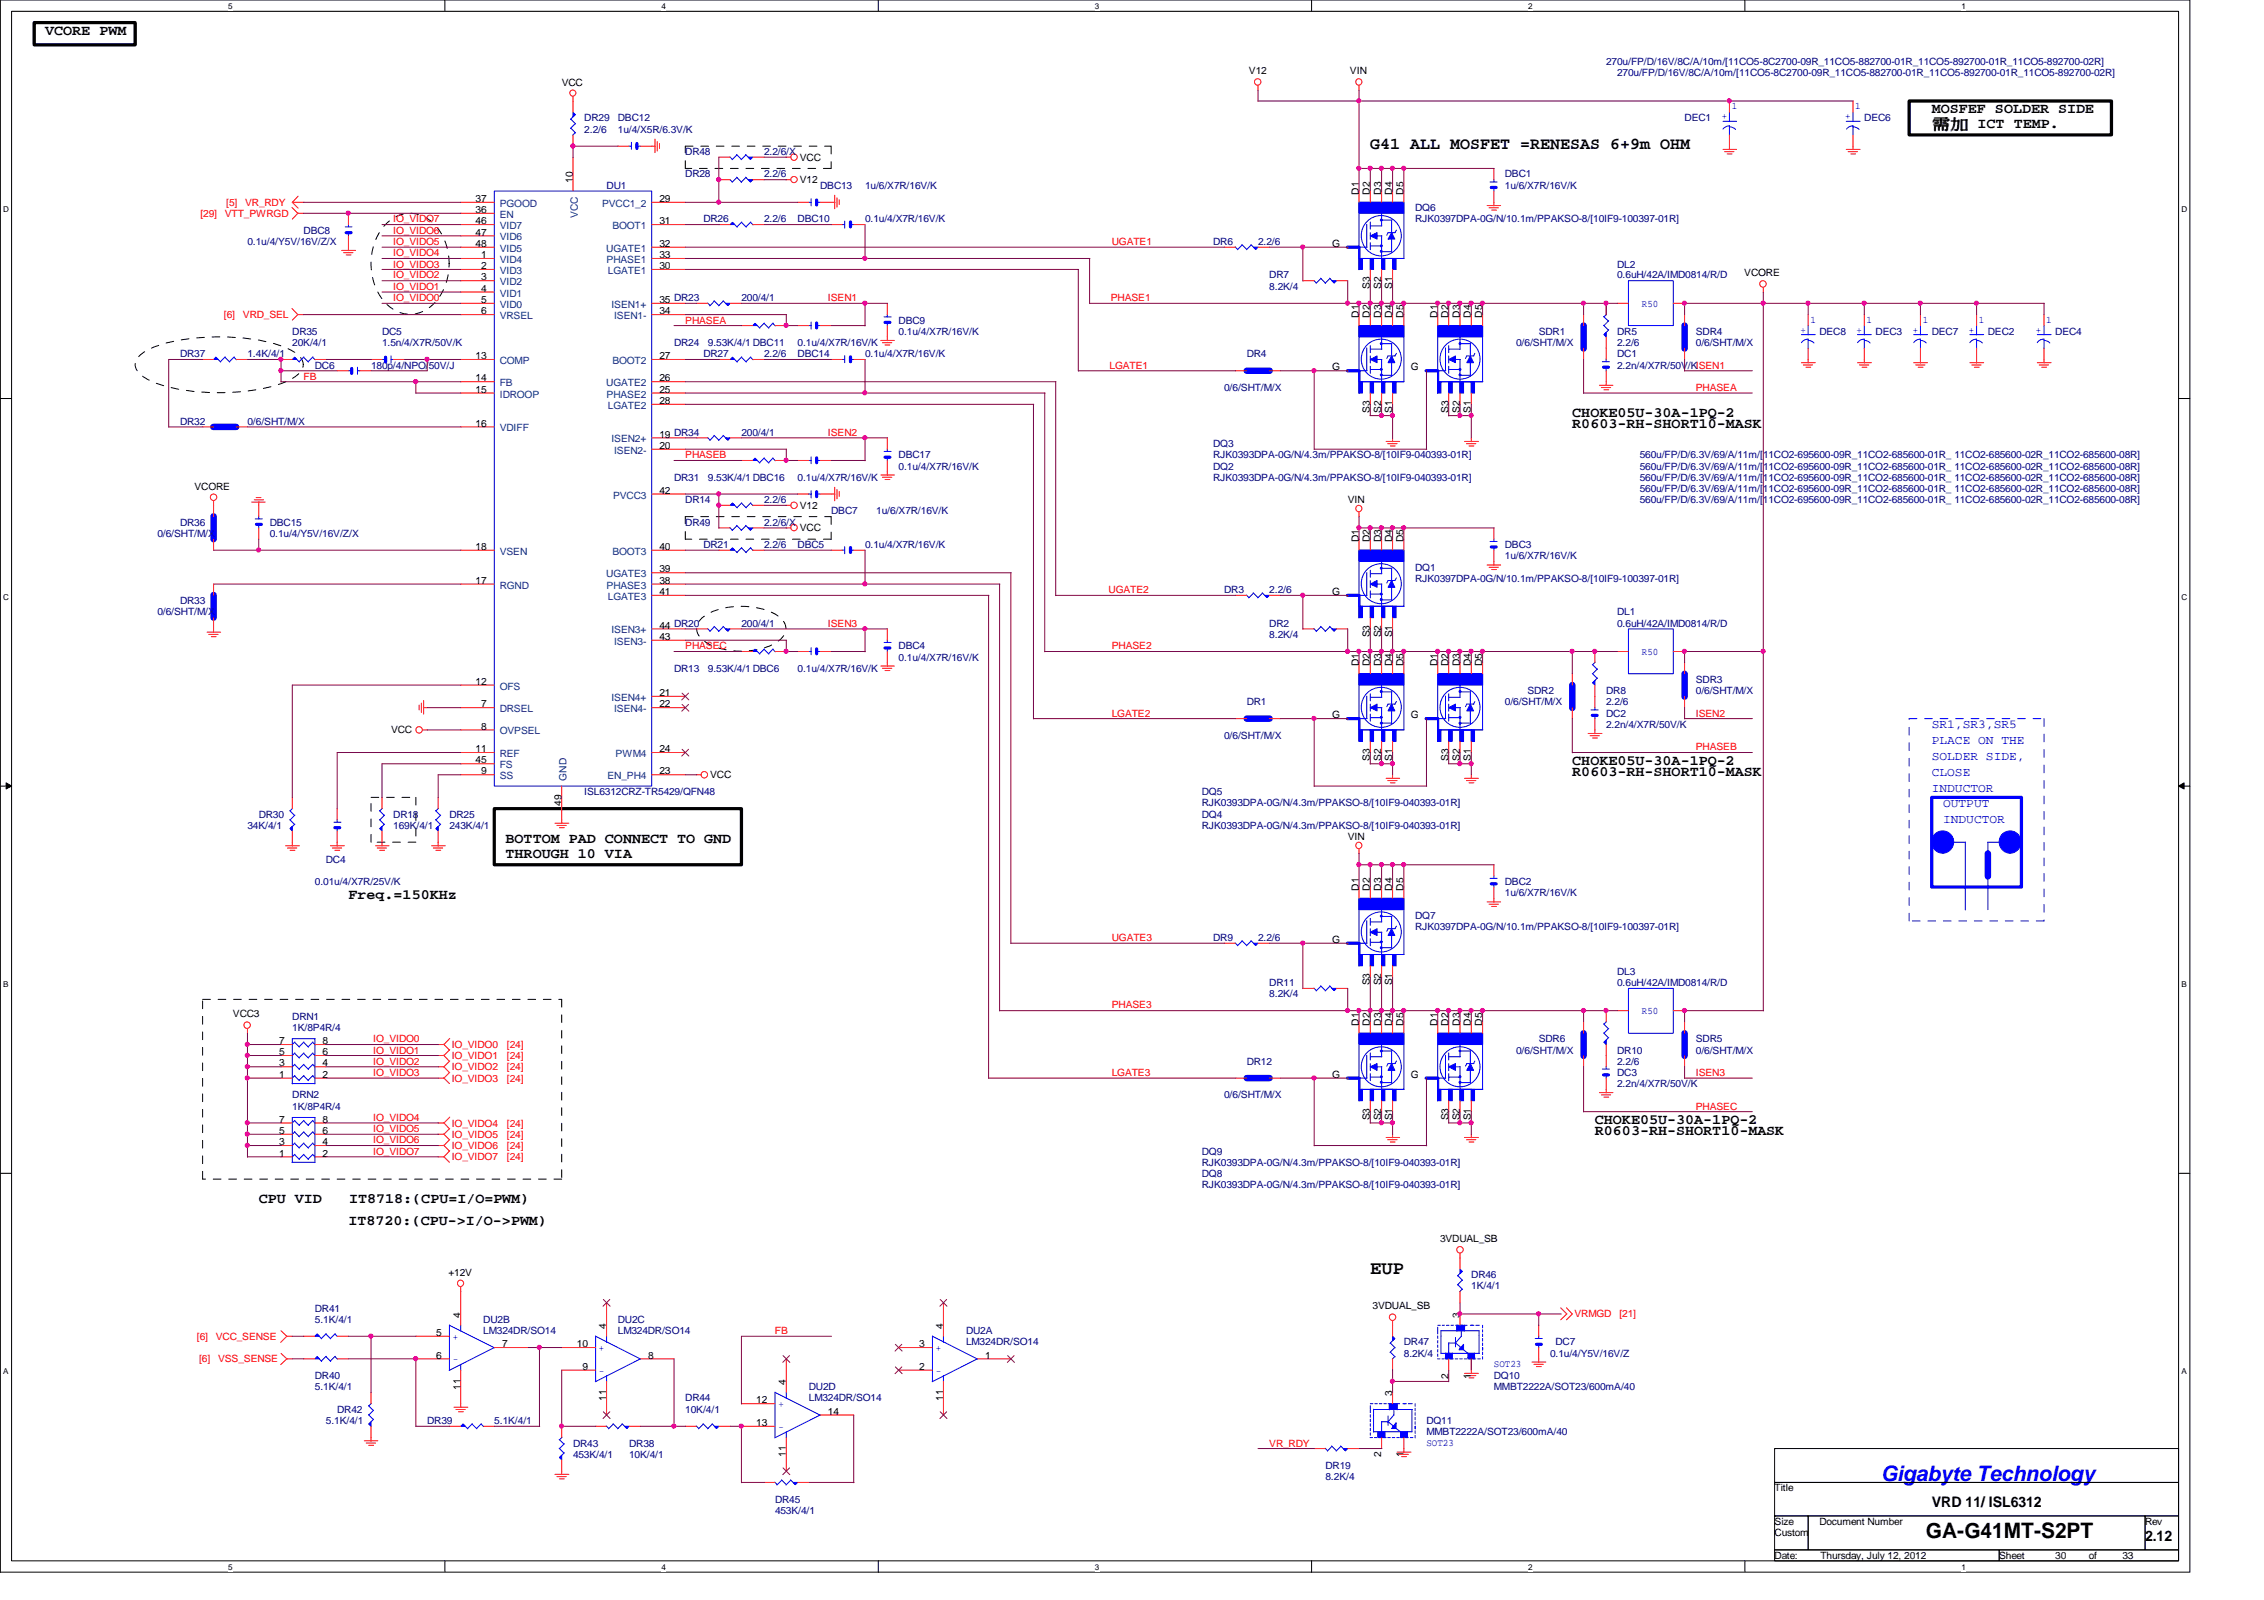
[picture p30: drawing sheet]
<svg xmlns="http://www.w3.org/2000/svg" width="297mm" height="210mm" viewBox="0 0 297 210" stroke-linecap="round" stroke-linejoin="round" font-family="sans-serif">
<defs><g id="words">
<text font-size="2.8" fill="#00f" x="246.8" y="194.4">Gigabyte Technology</text>
<text font-size="2.8" x="252.7" y="201.8">GA-G41MT-S2PT</text>
<text font-size="2.5" x="179.8" y="167.1">EUP</text>
<text font-size="2.2" x="179.8" y="19.5">G41 ALL MOSFET =RENESAS 6+9m OHM</text>
<g font-size="1.9">
<text x="5.9" y="4.6">VCORE PWM</text>
<text x="253.4" y="16.9">需需 ICT TEMP.</text>
<text x="253.4" y="14.9">MOSFEF SOLDER SIDE</text>
<text x="206.3" y="54.7">CHOKE05U-30A-1PQ-2</text>
<text x="206.3" y="56.1">R0603-RH-SHORT10-MASK</text>
<text x="206.3" y="100.3">CHOKE05U-30A-1PQ-2</text>
<text x="206.3" y="101.8">R0603-RH-SHORT10-MASK</text>
<text x="66.3" y="110.6">BOTTOM PAD CONNECT TO GND</text>
<text x="66.3" y="112.6">THROUGH 10 VIA</text>
<text x="45.7" y="118">Freq.=150KHz</text>
<text x="209.3" y="147.4">CHOKE05U-30A-1PQ-2</text>
<text x="209.3" y="148.9">R0603-RH-SHORT10-MASK</text>
<text x="33.9" y="157.8">CPU VID</text>
<text x="45.7" y="160.7">IT8720:(CPU-&gt;I/O-&gt;PWM)</text>
<text x="45.8" y="157.8">IT8718:(CPU=I/O=PWM)</text>
<text x="253.4" y="197.7">VRD 11/ ISL6312</text>
<text x="281.4" y="202.1">2.12</text>
</g>
<g font-size="1.6" fill="#00f">
<text x="253.4" y="95.5">SR1,SR3,SR5</text>
<text x="253.4" y="97.6">PLACE ON THE</text>
<text x="253.4" y="99.7">SOLDER SIDE,</text>
<text x="253.4" y="101.8">CLOSE</text>
<text x="253.4" y="103.8">INDUCTOR</text>
<text x="254.9" y="105.9">OUTPUT</text>
<text x="254.9" y="108">INDUCTOR</text>
</g>
<g font-size="1.3">
<text x="73.7" y="11.2">VCC</text>
<text x="163.9" y="9.7">V12</text>
<text x="177.1" y="9.7">VIN</text>
<text x="104.9" y="21.1">VCC</text>
<text x="62.4" y="26.5">37</text>
<text x="62.4" y="27.9">36</text>
<text x="62.4" y="29.4">46</text>
<text x="75.1" y="24" transform="rotate(-90 75.1 24)">10</text>
<text x="86.5" y="26.5">29</text>
<text x="86.5" y="29.4">31</text>
<text x="104.9" y="24">V12</text>
<text x="178.3" y="25.5" transform="rotate(-90 178.3 25.5)">D1</text>
<text x="179.7" y="25.5" transform="rotate(-90 179.7 25.5)">D2</text>
<text x="181.2" y="25.5" transform="rotate(-90 181.2 25.5)">D3</text>
<text x="182.7" y="25.5" transform="rotate(-90 182.7 25.5)">D4</text>
<text x="184.1" y="25.5" transform="rotate(-90 184.1 25.5)">D5</text>
<text x="62.4" y="32.4">48</text>
<text x="62.4" y="30.9">47</text>
<text x="63.1" y="35.3">2</text>
<text x="63.1" y="33.9">1</text>
<text x="86.5" y="32.4">32</text>
<text x="86.5" y="33.9">33</text>
<text x="86.5" y="35.3">30</text>
<text x="174.8" y="32.4">G</text>
<text x="63.1" y="36.8">3</text>
<text x="63.1" y="38.3">4</text>
<text x="63.1" y="39.8">5</text>
<text x="63.1" y="41.2">6</text>
<text x="86.5" y="39.8">35 DR23</text>
<text x="86.5" y="41.2">34</text>
<text x="178.3" y="41.7" transform="rotate(-90 178.3 41.7)">D1</text>
<text x="179.7" y="41.7" transform="rotate(-90 179.7 41.7)">D2</text>
<text x="179.7" y="37.9" transform="rotate(-90 179.7 37.9)">S3</text>
<text x="181.2" y="41.7" transform="rotate(-90 181.2 41.7)">D3</text>
<text x="181.2" y="37.9" transform="rotate(-90 181.2 37.9)">S2</text>
<text x="182.7" y="41.7" transform="rotate(-90 182.7 41.7)">D4</text>
<text x="182.7" y="37.9" transform="rotate(-90 182.7 37.9)">S1</text>
<text x="184.1" y="41.7" transform="rotate(-90 184.1 41.7)">D5</text>
<text x="188.6" y="41.7" transform="rotate(-90 188.6 41.7)">D1</text>
<text x="190" y="41.7" transform="rotate(-90 190 41.7)">D2</text>
<text x="191.5" y="41.7" transform="rotate(-90 191.5 41.7)">D3</text>
<text x="193" y="41.7" transform="rotate(-90 193 41.7)">D4</text>
<text x="194.5" y="41.7" transform="rotate(-90 194.5 41.7)">D5</text>
<text x="228.9" y="36.2">VCORE</text>
<text x="62.4" y="47.1">13</text>
<text x="86.5" y="47.1">27</text>
<text x="62.4" y="50">14</text>
<text x="62.4" y="51.5">15</text>
<text x="86.5" y="50">26</text>
<text x="86.5" y="51.5">25</text>
<text x="86.5" y="53">28</text>
<text x="174.8" y="48.6">G</text>
<text x="185.1" y="48.6">G</text>
<text x="62.4" y="56">16</text>
<text x="86.5" y="57.4">19 DR34</text>
<text x="86.5" y="58.9">20</text>
<text x="179.7" y="54.1" transform="rotate(-90 179.7 54.1)">S3</text>
<text x="181.2" y="54.1" transform="rotate(-90 181.2 54.1)">S2</text>
<text x="182.7" y="54.1" transform="rotate(-90 182.7 54.1)">S1</text>
<text x="190" y="54.1" transform="rotate(-90 190 54.1)">S3</text>
<text x="191.5" y="54.1" transform="rotate(-90 191.5 54.1)">S2</text>
<text x="193" y="54.1" transform="rotate(-90 193 54.1)">S1</text>
<text x="25.5" y="64.3">VCORE</text>
<text x="86.5" y="64.8">42</text>
<text x="176.8" y="66">VIN</text>
<text x="104.9" y="66.8">V12</text>
<text x="104.9" y="69.7">VCC</text>
<text x="178.3" y="71.2" transform="rotate(-90 178.3 71.2)">D1</text>
<text x="179.7" y="71.2" transform="rotate(-90 179.7 71.2)">D2</text>
<text x="181.2" y="71.2" transform="rotate(-90 181.2 71.2)">D3</text>
<text x="182.7" y="71.2" transform="rotate(-90 182.7 71.2)">D4</text>
<text x="184.1" y="71.2" transform="rotate(-90 184.1 71.2)">D5</text>
<text x="62.4" y="72.1">18</text>
<text x="62.4" y="76.6">17</text>
<text x="86.5" y="72.1">40</text>
<text x="86.5" y="75.1">39</text>
<text x="86.5" y="76.6">38</text>
<text x="86.5" y="82.5">44 DR20</text>
<text x="86.5" y="83.9">43</text>
<text x="86.5" y="78.1">41</text>
<text x="174.8" y="78.1">G</text>
<text x="179.7" y="83.6" transform="rotate(-90 179.7 83.6)">S3</text>
<text x="181.2" y="83.6" transform="rotate(-90 181.2 83.6)">S2</text>
<text x="182.7" y="83.6" transform="rotate(-90 182.7 83.6)">S1</text>
<text x="62.4" y="89.8">12</text>
<text x="178.3" y="87.4" transform="rotate(-90 178.3 87.4)">D1</text>
<text x="179.7" y="87.4" transform="rotate(-90 179.7 87.4)">D2</text>
<text x="181.2" y="87.4" transform="rotate(-90 181.2 87.4)">D3</text>
<text x="182.7" y="87.4" transform="rotate(-90 182.7 87.4)">D4</text>
<text x="184.1" y="87.4" transform="rotate(-90 184.1 87.4)">D5</text>
<text x="188.6" y="87.4" transform="rotate(-90 188.6 87.4)">D1</text>
<text x="190" y="87.4" transform="rotate(-90 190 87.4)">D2</text>
<text x="191.5" y="87.4" transform="rotate(-90 191.5 87.4)">D3</text>
<text x="193" y="87.4" transform="rotate(-90 193 87.4)">D4</text>
<text x="194.5" y="87.4" transform="rotate(-90 194.5 87.4)">D5</text>
<text x="63.1" y="92.8">7</text>
<text x="63.1" y="95.7">8</text>
<text x="86.5" y="91.3">21</text>
<text x="86.5" y="92.8">22</text>
<text x="174.8" y="94.2">G</text>
<text x="185.1" y="94.2">G</text>
<text x="51.3" y="96.2">VCC</text>
<text x="62.4" y="100.2">45</text>
<text x="62.4" y="98.7">11</text>
<text x="63.1" y="101.6">9</text>
<text x="86.5" y="98.7">24</text>
<text x="86.5" y="101.6">23</text>
<text x="179.7" y="99.8" transform="rotate(-90 179.7 99.8)">S3</text>
<text x="181.2" y="99.8" transform="rotate(-90 181.2 99.8)">S2</text>
<text x="182.7" y="99.8" transform="rotate(-90 182.7 99.8)">S1</text>
<text x="190" y="99.8" transform="rotate(-90 190 99.8)">S3</text>
<text x="191.5" y="99.8" transform="rotate(-90 191.5 99.8)">S2</text>
<text x="193" y="99.8" transform="rotate(-90 193 99.8)">S1</text>
<text x="73.7" y="105.7" transform="rotate(-90 73.7 105.7)">49</text>
<text x="93.2" y="102.1">VCC</text>
<text x="176.8" y="110.2">VIN</text>
<text x="178.3" y="116.8" transform="rotate(-90 178.3 116.8)">D1</text>
<text x="179.7" y="116.8" transform="rotate(-90 179.7 116.8)">D2</text>
<text x="181.2" y="116.8" transform="rotate(-90 181.2 116.8)">D3</text>
<text x="182.7" y="116.8" transform="rotate(-90 182.7 116.8)">D4</text>
<text x="184.1" y="116.8" transform="rotate(-90 184.1 116.8)">D5</text>
<text x="174.8" y="123.7">G</text>
<text x="179.7" y="129.3" transform="rotate(-90 179.7 129.3)">S3</text>
<text x="181.2" y="129.3" transform="rotate(-90 181.2 129.3)">S2</text>
<text x="182.7" y="129.3" transform="rotate(-90 182.7 129.3)">S1</text>
<text x="30.6" y="133.5">VCC3</text>
<text x="36.6" y="137">7</text>
<text x="42.3" y="137">8</text>
<text x="178.3" y="134.5" transform="rotate(-90 178.3 134.5)">D1</text>
<text x="179.7" y="134.5" transform="rotate(-90 179.7 134.5)">D2</text>
<text x="181.2" y="134.5" transform="rotate(-90 181.2 134.5)">D3</text>
<text x="182.7" y="134.5" transform="rotate(-90 182.7 134.5)">D4</text>
<text x="184.1" y="134.5" transform="rotate(-90 184.1 134.5)">D5</text>
<text x="188.6" y="134.5" transform="rotate(-90 188.6 134.5)">D1</text>
<text x="190" y="134.5" transform="rotate(-90 190 134.5)">D2</text>
<text x="191.5" y="134.5" transform="rotate(-90 191.5 134.5)">D3</text>
<text x="193" y="134.5" transform="rotate(-90 193 134.5)">D4</text>
<text x="194.5" y="134.5" transform="rotate(-90 194.5 134.5)">D5</text>
<text x="36.6" y="141.4">1</text>
<text x="36.6" y="139.9">3</text>
<text x="36.6" y="138.4">5</text>
<text x="42.3" y="141.4">2</text>
<text x="42.3" y="139.9">4</text>
<text x="42.3" y="138.4">6</text>
<text x="174.8" y="141.4">G</text>
<text x="185.1" y="141.4">G</text>
<text x="36.6" y="148.8">5</text>
<text x="36.6" y="147.3">7</text>
<text x="42.3" y="148.8">6</text>
<text x="42.3" y="147.3">8</text>
<text x="179.7" y="147" transform="rotate(-90 179.7 147)">S3</text>
<text x="181.2" y="147" transform="rotate(-90 181.2 147)">S2</text>
<text x="182.7" y="147" transform="rotate(-90 182.7 147)">S1</text>
<text x="190" y="147" transform="rotate(-90 190 147)">S3</text>
<text x="191.5" y="147" transform="rotate(-90 191.5 147)">S2</text>
<text x="193" y="147" transform="rotate(-90 193 147)">S1</text>
<text x="36.6" y="151.7">1</text>
<text x="36.6" y="150.2">3</text>
<text x="42.3" y="151.7">2</text>
<text x="42.3" y="150.2">4</text>
<text x="58.8" y="167.4">+12V</text>
<text x="188.9" y="162.9">3VDUAL_SB</text>
<text x="60.4" y="172.8" transform="rotate(-90 60.4 172.8)">4</text>
<text x="180.1" y="171.8">3VDUAL_SB</text>
<text x="191.5" y="172.8" transform="rotate(-90 191.5 172.8)">3</text>
<text x="57.2" y="175.3">5</text>
<text x="57.2" y="178.2">6</text>
<text x="65.9" y="176.7">7</text>
<text x="75.7" y="176.7">10</text>
<text x="76.4" y="179.7">9</text>
<text x="79.5" y="174.3" transform="rotate(-90 79.5 174.3)">4</text>
<text x="85" y="178.2">8</text>
<text x="120.6" y="176.7">3</text>
<text x="120.6" y="179.7">2</text>
<text x="123.7" y="174.3" transform="rotate(-90 123.7 174.3)">4</text>
<text x="129.2" y="178.2">1</text>
<text x="60.4" y="182.3" transform="rotate(-90 60.4 182.3)">11</text>
<text x="79.5" y="183.8" transform="rotate(-90 79.5 183.8)">11</text>
<text x="99.2" y="184.1">12</text>
<text x="103.1" y="181.7" transform="rotate(-90 103.1 181.7)">4</text>
<text x="108.6" y="185.6">14</text>
<text x="123.7" y="183.8" transform="rotate(-90 123.7 183.8)">11</text>
<text x="182.7" y="183.1" transform="rotate(-90 182.7 183.1)">3</text>
<text x="190" y="180.8" transform="rotate(-90 190 180.8)">2</text>
<text x="193" y="180.8" transform="rotate(-90 193 180.8)">1</text>
<text x="99.2" y="187.1">13</text>
<text x="103.1" y="191.2" transform="rotate(-90 103.1 191.2)">11</text>
<text x="181.2" y="191.2" transform="rotate(-90 181.2 191.2)">2</text>
<text x="184.1" y="191.2" transform="rotate(-90 184.1 191.2)">1</text>
<text x="232.8" y="195.7">Title</text>
<text x="232.8" y="200.1">Size</text>
<text x="232.8" y="201.5">Custom</text>
<text x="238.7" y="200.1">Document Number</text>
<text x="281.4" y="200.1">Rev</text>
<text x="232.8" y="204.5">Date:</text>
<text x="238.8" y="204.5">Thursday, July 12, 2012</text>
<text x="262.3" y="204.5">Sheet</text>
<text x="269.7" y="204.5">30</text>
<text x="274.1" y="204.5">of</text>
<text x="278.5" y="204.5">33</text>
</g>
<g font-size="1.3" fill="#000080">
<text x="210.7" y="8.6">270u/FP/D/16V/8C/A/10m/[11CO5-8C2700-09R_11CO5-882700-01R_11CO5-892700-01R_11CO5-892700-02R]</text>
<text x="212.2" y="10">270u/FP/D/16V/8C/A/10m/[11CO5-8C2700-09R_11CO5-882700-01R_11CO5-892700-01R_11CO5-892700-02R]</text>
<text x="76.7" y="15.9">DR29</text>
<text x="76.7" y="17.4">2.2/6</text>
<text x="81.1" y="15.9">DBC12</text>
<text x="81.1" y="17.4">1u/4/X5R/6.3V/K</text>
<text x="221" y="15.9">DEC1</text>
<text x="244.6" y="15.9">DEC6</text>
<text x="89.9" y="20.4">DR48</text>
<text x="89.9" y="23.3">DR28</text>
<text x="100.2" y="20.4">2.2/6/X</text>
<text x="100.2" y="23.3">2.2/6</text>
<text x="197.4" y="23.3">DBC1</text>
<text x="79.6" y="24.8">DU1</text>
<text x="92.3" y="29.2">DR26</text>
<text x="100.2" y="29.2">2.2/6</text>
<text x="104.6" y="29.2">DBC10</text>
<text x="107.6" y="24.8">DBC13</text>
<text x="113.5" y="29.2">0.1u/4/X7R/16V/K</text>
<text x="113.5" y="24.8">1u/6/X7R/16V/K</text>
<text x="185.7" y="27.7">DQ6</text>
<text x="185.7" y="29.2">RJK0397DPA-0G/N/10.1m/PPAKSO-8/[10IF9-100397-01R]</text>
<text x="197.4" y="24.8">1u/6/X7R/16V/K</text>
<text x="32.5" y="32.1">0.1u/4/Y5V/16V/Z/X</text>
<text x="39.8" y="30.6">DBC8</text>
<text x="159.2" y="32.1">DR6</text>
<text x="165.1" y="32.1">2.2/6</text>
<text x="212.2" y="35.1">DL2</text>
<text x="97.3" y="39.5">200/4/1</text>
<text x="166.5" y="36.5">DR7</text>
<text x="166.5" y="38">8.2K/4</text>
<text x="212.2" y="36.5">0.6uH/42A/IMD0814/R/D</text>
<text x="23.6" y="46.9">DR37</text>
<text x="32.5" y="46.9">1.4K/4/1</text>
<text x="38.4" y="43.9">DR35</text>
<text x="38.4" y="45.4">20K/4/1</text>
<text x="50.1" y="43.9">DC5</text>
<text x="50.1" y="45.4">1.5n/4/X7R/50V/K</text>
<text x="88.4" y="45.4">DR24</text>
<text x="92.3" y="46.9">DR27</text>
<text x="92.9" y="45.4">9.53K/4/1 DBC11</text>
<text x="100.2" y="46.9">2.2/6</text>
<text x="104.6" y="46.9">DBC14</text>
<text x="104.6" y="45.4">0.1u/4/X7R/16V/K</text>
<text x="113.5" y="46.9">0.1u/4/X7R/16V/K</text>
<text x="117.9" y="42.5">DBC9</text>
<text x="117.9" y="43.9">0.1u/4/X7R/16V/K</text>
<text x="163.6" y="46.9">DR4</text>
<text x="198.9" y="45.4">0/6/SHT/M/X</text>
<text x="201.9" y="43.9">SDR1</text>
<text x="212.2" y="43.9">DR5</text>
<text x="212.2" y="45.4">2.2/6</text>
<text x="212.2" y="46.9">DC1</text>
<text x="222.5" y="43.9">SDR4</text>
<text x="222.5" y="45.4">0/6/SHT/M/X</text>
<text x="238.7" y="43.9">DEC8</text>
<text x="246.1" y="43.9">DEC3</text>
<text x="253.4" y="43.9">DEC7</text>
<text x="260.8" y="43.9">DEC2</text>
<text x="269.7" y="43.9">DEC4</text>
<text x="41.3" y="48.3">DC6</text>
<text x="48.7" y="48.3">180p/4/NPO/50V/J</text>
<text x="160.6" y="51.3">0/6/SHT/M/X</text>
<text x="212.2" y="48.3">2.2n/4/X7R/50V/KISEN1</text>
<text x="23.6" y="55.7">DR32</text>
<text x="32.5" y="55.7">0/6/SHT/M/X</text>
<text x="97.3" y="57.2">200/4/1</text>
<text x="159.2" y="58.6">DQ3</text>
<text x="88.4" y="63.1">DR31</text>
<text x="89.9" y="66">DR14</text>
<text x="92.9" y="63.1">9.53K/4/1 DBC16</text>
<text x="100.2" y="66">2.2/6</text>
<text x="104.6" y="63.1">0.1u/4/X7R/16V/K</text>
<text x="117.9" y="60.1">DBC17</text>
<text x="117.9" y="61.6">0.1u/4/X7R/16V/K</text>
<text x="159.2" y="61.6">DQ2</text>
<text x="159.2" y="63.1">RJK0393DPA-0G/N/4.3m/PPAKSO-8/[10IF9-040393-01R]</text>
<text x="159.2" y="60.1">RJK0393DPA-0G/N/4.3m/PPAKSO-8/[10IF9-040393-01R]</text>
<text x="215.1" y="66">560u/FP/D/6.3V/69/A/11m/[11CO2-695600-09R_11CO2-685600-01R_ 11CO2-685600-02R_11CO2-685600-08R]</text>
<text x="215.1" y="64.6">560u/FP/D/6.3V/69/A/11m/[11CO2-695600-09R_11CO2-685600-01R_ 11CO2-685600-02R_11CO2-685600-08R]</text>
<text x="215.1" y="63.1">560u/FP/D/6.3V/69/A/11m/[11CO2-695600-09R_11CO2-685600-01R_ 11CO2-685600-02R_11CO2-685600-08R]</text>
<text x="215.1" y="61.6">560u/FP/D/6.3V/69/A/11m/[11CO2-695600-09R_11CO2-685600-01R_ 11CO2-685600-02R_11CO2-685600-08R]</text>
<text x="215.1" y="60.1">560u/FP/D/6.3V/69/A/11m/[11CO2-695600-09R_11CO2-685600-01R_ 11CO2-685600-02R_11CO2-685600-08R]</text>
<text x="20.7" y="70.4">0/6/SHT/M/X</text>
<text x="23.6" y="69">DR36</text>
<text x="35.4" y="69">DBC15</text>
<text x="35.4" y="70.4">0.1u/4/Y5V/16V/Z/X</text>
<text x="89.9" y="69">DR49</text>
<text x="92.3" y="71.9">DR21</text>
<text x="100.2" y="69">2.2/6/X</text>
<text x="100.2" y="71.9">2.2/6</text>
<text x="104.6" y="71.9">DBC5</text>
<text x="109" y="67.5">DBC7</text>
<text x="113.5" y="71.9">0.1u/4/X7R/16V/K</text>
<text x="115" y="67.5">1u/6/X7R/16V/K</text>
<text x="197.4" y="71.9">DBC3</text>
<text x="160.6" y="77.8">DR3</text>
<text x="166.5" y="77.8">2.2/6</text>
<text x="185.7" y="74.8">DQ1</text>
<text x="185.7" y="76.3">RJK0397DPA-0G/N/10.1m/PPAKSO-8/[10IF9-100397-01R]</text>
<text x="197.4" y="73.4">1u/6/X7R/16V/K</text>
<text x="20.7" y="80.7">0/6/SHT/M/X</text>
<text x="23.6" y="79.3">DR33</text>
<text x="97.3" y="82.2">200/4/1</text>
<text x="166.5" y="82.2">DR2</text>
<text x="166.5" y="83.7">8.2K/4</text>
<text x="212.2" y="80.7">DL1</text>
<text x="212.2" y="82.2">0.6uH/42A/IMD0814/R/D</text>
<text x="88.4" y="88.1">DR13</text>
<text x="92.9" y="88.1">9.53K/4/1 DBC6</text>
<text x="104.6" y="88.1">0.1u/4/X7R/16V/K</text>
<text x="117.9" y="85.2">DBC4</text>
<text x="117.9" y="86.7">0.1u/4/X7R/16V/K</text>
<text x="222.5" y="89.6">SDR3</text>
<text x="163.6" y="92.5">DR1</text>
<text x="197.4" y="92.5">0/6/SHT/M/X</text>
<text x="200.4" y="91.1">SDR2</text>
<text x="210.7" y="94">DC2</text>
<text x="210.7" y="95.5">2.2n/4/X7R/50V/K</text>
<text x="210.7" y="91.1">DR8</text>
<text x="210.7" y="92.5">2.2/6</text>
<text x="222.5" y="91.1">0/6/SHT/M/X</text>
<text x="160.6" y="96.9">0/6/SHT/M/X</text>
<text x="33.9" y="107.3">DR30</text>
<text x="51.6" y="107.3">DR18</text>
<text x="59" y="107.3">DR25</text>
<text x="76.7" y="104.3">ISL6312CRZ-TR5429/QFN48</text>
<text x="157.7" y="104.3">DQ5</text>
<text x="157.7" y="105.8">RJK0393DPA-0G/N/4.3m/PPAKSO-8/[10IF9-040393-01R]</text>
<text x="157.7" y="107.3">DQ4</text>
<text x="32.5" y="108.8">34K/4/1</text>
<text x="42.8" y="113.2">DC4</text>
<text x="51.6" y="108.8">169K/4/1</text>
<text x="59" y="108.8">243K/4/1</text>
<text x="157.7" y="108.8">RJK0393DPA-0G/N/4.3m/PPAKSO-8/[10IF9-040393-01R]</text>
<text x="41.3" y="116.1">0.01u/4/X7R/25V/K</text>
<text x="197.4" y="116.1">DBC2</text>
<text x="197.4" y="117.6">1u/6/X7R/16V/K</text>
<text x="159.2" y="123.5">DR9</text>
<text x="165.1" y="123.5">2.2/6</text>
<text x="185.7" y="120.5">DQ7</text>
<text x="185.7" y="122">RJK0397DPA-0G/N/10.1m/PPAKSO-8/[10IF9-100397-01R]</text>
<text x="166.5" y="129.4">DR11</text>
<text x="166.5" y="130.9">8.2K/4</text>
<text x="212.2" y="127.9">DL3</text>
<text x="212.2" y="129.4">0.6uH/42A/IMD0814/R/D</text>
<text x="38.4" y="133.8">DRN1</text>
<text x="38.4" y="135.3">1K/8P4R/4</text>
<text x="201.9" y="136.7">SDR6</text>
<text x="222.5" y="136.7">SDR5</text>
<text x="163.6" y="139.7">DR12</text>
<text x="198.9" y="138.2">0/6/SHT/M/X</text>
<text x="212.2" y="141.1">DC3</text>
<text x="212.2" y="142.6">2.2n/4/X7R/50V/K</text>
<text x="212.2" y="138.2">DR10</text>
<text x="212.2" y="139.7">2.2/6</text>
<text x="222.5" y="138.2">0/6/SHT/M/X</text>
<text x="38.4" y="144.1">DRN2</text>
<text x="38.4" y="145.6">1K/8P4R/4</text>
<text x="160.6" y="144.1">0/6/SHT/M/X</text>
<text x="157.7" y="151.5">DQ9</text>
<text x="157.7" y="153">RJK0393DPA-0G/N/4.3m/PPAKSO-8/[10IF9-040393-01R]</text>
<text x="157.7" y="154.4">DQ8</text>
<text x="157.7" y="155.9">RJK0393DPA-0G/N/4.3m/PPAKSO-8/[10IF9-040393-01R]</text>
<text x="193" y="167.7">DR46</text>
<text x="41.3" y="172.1">DR41</text>
<text x="41.3" y="173.6">5.1K/4/1</text>
<text x="63.4" y="173.6">DU2B</text>
<text x="81.1" y="173.6">DU2C</text>
<text x="193" y="169.1">1K/4/1</text>
<text x="63.4" y="175">LM324DR/SO14</text>
<text x="81.1" y="175">LM324DR/SO14</text>
<text x="126.7" y="175">DU2A</text>
<text x="126.7" y="176.5">LM324DR/SO14</text>
<text x="184.2" y="176.5">DR47</text>
<text x="184.2" y="178">8.2K/4</text>
<text x="203.4" y="178">0.1u/4/Y5V/16V/Z</text>
<text x="204.1" y="176.5">DC7</text>
<text x="41.3" y="180.9">DR40</text>
<text x="41.3" y="182.4">5.1K/4/1</text>
<text x="44.2" y="185.3">DR42</text>
<text x="89.9" y="183.9">DR44</text>
<text x="89.9" y="185.3">10K/4/1</text>
<text x="106.1" y="182.4">DU2D</text>
<text x="106.1" y="183.9">LM324DR/SO14</text>
<text x="196" y="180.9">DQ10</text>
<text x="196" y="182.4">MMBT2222A/SOT23/600mA/40</text>
<text x="42.8" y="186.8">5.1K/4/1</text>
<text x="56" y="186.8">DR39</text>
<text x="64.9" y="186.8">5.1K/4/1</text>
<text x="75.2" y="189.8">DR43</text>
<text x="75.2" y="191.2">453K/4/1</text>
<text x="82.5" y="189.8">DR38</text>
<text x="82.5" y="191.2">10K/4/1</text>
<text x="187.2" y="186.8">DQ11</text>
<text x="187.2" y="188.3">MMBT2222A/SOT23/600mA/40</text>
<text x="101.7" y="197.1">DR45</text>
<text x="173.9" y="192.7">DR19</text>
<text x="173.9" y="194.2">8.2K/4</text>
<text x="101.7" y="198.6">453K/4/1</text>
</g>
<g font-size="1.3" fill="#00f">
<text x="225.9" y="15.7">+</text>
<text x="227.2" y="14.3">1</text>
<text x="242.1" y="15.7">+</text>
<text x="243.4" y="14.3">1</text>
<text x="215.4" y="40.3">R50</text>
<text x="236.2" y="43.6">+</text>
<text x="237.5" y="42.3">1</text>
<text x="243.6" y="43.6">+</text>
<text x="244.9" y="42.3">1</text>
<text x="250.9" y="43.6">+</text>
<text x="252.3" y="42.3">1</text>
<text x="258.3" y="43.6">+</text>
<text x="259.6" y="42.3">1</text>
<text x="267.1" y="43.6">+</text>
<text x="268.5" y="42.3">1</text>
<text x="215.4" y="85.9">R50</text>
<text x="215.4" y="133.1">R50</text>
<text x="59.4" y="175.8">+</text>
<text x="59.4" y="178.7">-</text>
<text x="78.6" y="177.2">+</text>
<text x="122.8" y="177.2">+</text>
<text x="196" y="179.3">SOT23</text>
<text x="78.6" y="180.2">-</text>
<text x="102.1" y="184.6">+</text>
<text x="122.8" y="180.2">-</text>
<text x="102.1" y="187.6">-</text>
<text x="187.2" y="189.7">SOT23</text>
</g>
<g font-size="1.3" fill="#f00">
<text x="26.3" y="28.4">[29]</text>
<text x="29.5" y="28.4">VTT_PWRGD</text>
<text x="29.7" y="27">[5]</text>
<text x="32.2" y="27">VR_RDY</text>
<text x="51.6" y="29.2">IO_VIDO7</text>
<text x="51.6" y="32.1">IO_VIDO5</text>
<text x="51.6" y="33.6">IO_VIDO4</text>
<text x="51.6" y="35.1">IO_VIDO3</text>
<text x="51.6" y="30.6">IO_VIDO6</text>
<text x="145.9" y="32.1">UGATE1</text>
<text x="29.4" y="41.7">[6]</text>
<text x="31.9" y="41.7">VRD_SEL</text>
<text x="51.6" y="39.5">IO_VIDO0</text>
<text x="51.6" y="38">IO_VIDO1</text>
<text x="51.6" y="36.5">IO_VIDO2</text>
<text x="108.6" y="39.5">ISEN1</text>
<text x="145.7" y="39.5">PHASE1</text>
<text x="89.9" y="42.5">PHASEA</text>
<text x="39.8" y="49.8">FB</text>
<text x="145.6" y="48.3">LGATE1</text>
<text x="222.5" y="51.3">PHASEA</text>
<text x="108.6" y="57.2">ISEN2</text>
<text x="89.9" y="60.1">PHASEB</text>
<text x="145.5" y="77.8">UGATE2</text>
<text x="108.6" y="82.2">ISEN3</text>
<text x="89.9" y="85.2">PHASEC</text>
<text x="145.9" y="85.2">PHASE2</text>
<text x="145.9" y="94">LGATE2</text>
<text x="222.5" y="94">ISEN2</text>
<text x="222.5" y="98.4">PHASEB</text>
<text x="145.9" y="123.5">UGATE3</text>
<text x="49" y="136.7">IO_VIDO0</text>
<text x="59.3" y="137.5">IO_VIDO0</text>
<text x="66.5" y="137.5">[24]</text>
<text x="145.9" y="132.3">PHASE3</text>
<text x="49" y="138.2">IO_VIDO1</text>
<text x="49" y="139.7">IO_VIDO2</text>
<text x="49" y="141.1">IO_VIDO3</text>
<text x="59.3" y="138.9">IO_VIDO1</text>
<text x="59.3" y="140.4">IO_VIDO2</text>
<text x="59.3" y="141.9">IO_VIDO3</text>
<text x="66.5" y="138.9">[24]</text>
<text x="66.5" y="140.4">[24]</text>
<text x="66.5" y="141.9">[24]</text>
<text x="145.9" y="141.1">LGATE3</text>
<text x="222.5" y="141.1">ISEN3</text>
<text x="49" y="147">IO_VIDO4</text>
<text x="49" y="148.5">IO_VIDO5</text>
<text x="49" y="150">IO_VIDO6</text>
<text x="59.3" y="147.8">IO_VIDO4</text>
<text x="59.3" y="149.3">IO_VIDO5</text>
<text x="66.5" y="147.8">[24]</text>
<text x="66.5" y="149.3">[24]</text>
<text x="222.5" y="145.6">PHASEC</text>
<text x="49" y="151.5">IO_VIDO7</text>
<text x="59.3" y="150.7">IO_VIDO6</text>
<text x="59.3" y="152.2">IO_VIDO7</text>
<text x="66.5" y="150.7">[24]</text>
<text x="66.5" y="152.2">[24]</text>
<text x="206.6" y="172.8">VRMGD</text>
<text x="212.5" y="172.8">[21]</text>
<text x="25.8" y="175.8">[6]</text>
<text x="26.1" y="178.7">[6]</text>
<text x="28.3" y="175.8">VCC_SENSE</text>
<text x="28.6" y="178.7">VSS_SENSE</text>
<text x="101.7" y="175">FB</text>
<text x="166.5" y="189.8">VR_RDY</text>
</g>
<g font-size="1.3" fill="#004080">
<text x="65.6" y="27.1">PGOOD</text>
<text x="65.6" y="28.6">EN</text>
<text x="75.8" y="28.6" transform="rotate(-90 75.8 28.6)">VCC</text>
<text x="79" y="27.1">PVCC1_2</text>
<text x="65.6" y="35.9">VID3</text>
<text x="65.6" y="33">VID5</text>
<text x="65.6" y="31.5">VID6</text>
<text x="65.6" y="30.1">VID7</text>
<text x="65.6" y="34.5">VID4</text>
<text x="79.5" y="33">UGATE1</text>
<text x="79.6" y="34.5">PHASE1</text>
<text x="79.8" y="35.9">LGATE1</text>
<text x="80.3" y="30.1">BOOT1</text>
<text x="65.6" y="37.4">VID2</text>
<text x="65.6" y="38.9">VID1</text>
<text x="65.6" y="40.4">VID0</text>
<text x="65.6" y="41.9">VRSEL</text>
<text x="80.2" y="40.4">ISEN1+</text>
<text x="80.6" y="41.9">ISEN1-</text>
<text x="65.6" y="47.8">COMP</text>
<text x="80.3" y="47.8">BOOT2</text>
<text x="65.6" y="50.7">FB</text>
<text x="65.6" y="52.2">IDROOP</text>
<text x="79.5" y="50.7">UGATE2</text>
<text x="79.6" y="52.2">PHASE2</text>
<text x="79.8" y="53.6">LGATE2</text>
<text x="65.6" y="56.6">VDIFF</text>
<text x="80.2" y="58">ISEN2+</text>
<text x="80.6" y="59.5">ISEN2-</text>
<text x="80.4" y="65.4">PVCC3</text>
<text x="65.6" y="72.8">VSEN</text>
<text x="65.6" y="77.2">RGND</text>
<text x="79.5" y="75.7">UGATE3</text>
<text x="79.6" y="77.2">PHASE3</text>
<text x="80.3" y="72.8">BOOT3</text>
<text x="79.8" y="78.7">LGATE3</text>
<text x="80.2" y="83.1">ISEN3+</text>
<text x="80.6" y="84.6">ISEN3-</text>
<text x="65.6" y="93.4">DRSEL</text>
<text x="65.6" y="90.5">OFS</text>
<text x="80.2" y="91.9">ISEN4+</text>
<text x="80.6" y="93.4">ISEN4-</text>
<text x="65.6" y="96.4">OVPSEL</text>
<text x="65.6" y="100.8">FS</text>
<text x="65.6" y="99.3">REF</text>
<text x="80.8" y="99.3">PWM4</text>
<text x="65.6" y="102.2">SS</text>
<text x="74.3" y="102.4" transform="rotate(-90 74.3 102.4)">GND</text>
<text x="79.7" y="102.2">EN_PH4</text>
</g>
<g font-size="1.1">
<text x="29.9" y="1.1">5</text>
<text x="86.8" y="1.1">4</text>
<text x="143.6" y="1.1">3</text>
<text x="200.5" y="1.1">2</text>
<text x="257.3" y="1.1">1</text>
<text x=".4" y="27.9">D</text>
<text x="286.2" y="27.9">D</text>
<text x=".4" y="78.7">C</text>
<text x="286.2" y="78.7">C</text>
<text x=".4" y="129.5">B</text>
<text x="286.2" y="129.5">B</text>
<text x=".4" y="180.3">A</text>
<text x="286.2" y="180.3">A</text>
<text x="29.9" y="205.9">5</text>
<text x="86.8" y="205.9">4</text>
<text x="143.6" y="205.9">3</text>
<text x="200.5" y="205.9">2</text>
<text x="257.3" y="205.9">1</text>
</g>
</g></defs>
<path d="M0 0h287.3v206.2h-287.3zM1.5 1.5h284.3v203.3h-284.3z" fill="none" stroke="#000" stroke-width=".13"/>
<g fill="#fff">
<path d="M29.9 .2h.6v1.2h-.6z"/>
<path d="M29.9 204.9h.6v1.2h-.6z"/>
</g>
<path d="M58.4 0v1.5M58.4 204.8v1.4" fill="none" stroke="#000" stroke-width=".13"/>
<g fill="#fff">
<path d="M86.8 .2h.6v1.2h-.6z"/>
<path d="M86.8 204.9h.6v1.2h-.6z"/>
</g>
<path d="M115.2 0v1.5M115.2 204.8v1.4" fill="none" stroke="#000" stroke-width=".13"/>
<g fill="#fff">
<path d="M143.6 .2h.6v1.2h-.6z"/>
<path d="M143.6 204.9h.6v1.2h-.6z"/>
</g>
<path d="M172.1 0v1.5M172.1 204.8v1.4" fill="none" stroke="#000" stroke-width=".13"/>
<g fill="#fff">
<path d="M200.5 .2h.6v1.2h-.6z"/>
<path d="M200.5 204.9h.6v1.2h-.6z"/>
</g>
<path d="M228.9 0v1.5M228.9 204.8v1.4" fill="none" stroke="#000" stroke-width=".13"/>
<g fill="#fff">
<path d="M257.3 .2h.6v1.2h-.6z"/>
<path d="M257.3 204.9h.6v1.2h-.6z"/>
<path d="M.4 26.9h.8v1.2h-.8z"/>
<path d="M286.2 26.9h.8v1.2h-.8z"/>
<path d="M.4 77.7h.8v1.2h-.8z"/>
<path d="M286.2 77.7h.8v1.2h-.8z"/>
</g>
<path d="M0 52.3h1.5M285.8 52.3h1.5" fill="none" stroke="#000" stroke-width=".13"/>
<g fill="#fff">
<path d="M.4 128.5h.7v1.2h-.7z"/>
<path d="M286.2 128.5h.7v1.2h-.7z"/>
</g>
<path d="M0 103.1h1.5M.8 102.7l.7 .4-.7 .4zM285.8 103.1l.8-.4v.8zM285.8 103.1h1.5" fill="none" stroke="#000" stroke-width=".13"/>
<path d="M.8 102.7l.7 .4-.7 .4zM285.8 103.1l.8-.4v.8z" fill="#000"/>
<g fill="#fff">
<path d="M.4 179.3h.7v1.2h-.7z"/>
<path d="M286.2 179.3h.7v1.2h-.7z"/>
</g>
<path d="M0 153.9h1.5M285.8 153.9h1.5" fill="none" stroke="#000" stroke-width=".13"/>
<path d="M254.9 110.5h3M257.8 110.5v8.9M260.8 114.9v4.4M263.8 110.5h-3v1.5" fill="none" stroke="#00f" stroke-width=".13"/>
<path d="M260.8 112v3" fill="none" stroke="#00f" stroke-width=".85"/>
<path d="M4.5 3h13.2v2.9h-13.2zM250.5 13.3h26.5v4.4h-26.5zM64.9 106.1h32.4v7.4h-32.4z" fill="none" stroke="#000" stroke-width=".42"/>
<path d="M253.4 104.6h11.8v11.8h-11.8z" fill="none" stroke="#00f" stroke-width=".42"/>
<path d="M250.5 94.3h17.7M268.2 94.3v26.5M250.5 120.8v-26.5M268.2 120.8h-17.7" fill="none" stroke="#00f" stroke-width=".13" stroke-dasharray="1 1 1 1 1 1 1 1"/>
<g fill="none" stroke="#000" stroke-width=".13" stroke-dasharray="1 1 1 1 1 1 1 1">
<path d="M89.9 19.2h19.1M109 19.2v2.9M89.9 22.1v-2.9M109 22.1h-19.1M89.9 67.8h19.1M89.9 70.7v-2.9M109 67.8v2.9M109 70.7h-19.1M48.7 104.6h5.9M48.7 110.5v-5.9M54.6 104.6v5.9M54.6 110.5h-5.9"/>
<path d="M26.6 131.1h47.1M73.7 131.1v23.6M26.6 154.7v-23.6M73.7 154.7h-47.1"/>
</g>
<circle cx="254.9" cy="110.5" r="1.45" fill="#00f"/>
<circle cx="254.9" cy="110.5" r="1.45" fill="none" stroke="#00f" stroke-width=".13"/>
<circle cx="263.7" cy="110.5" r="1.45" fill="#00f"/>
<g fill="none" stroke="#00f" stroke-width=".13">
<path d="M45.7 48.6h.5M46.9 48.6h.3M46.9 48.2v.9M178.3 78.1h1.1M179.3 75.1v3M179.8 74.8v.9M179.8 76.2v.9M179.8 77.5v.9M179.8 75.3h1.5M179.8 77.9h1.5M179.8 76.6h1.5M181.2 78.7h1.4"/>
<path d="M181.3 73.6v1.7M181.3 76.6v3M181.3 74.5h1.3M182.1 76.2h.9M182.6 74.5v4.2"/>
<circle cx="181.2" cy="76.6" r="2.63"/>
<circle cx="263.7" cy="110.5" r="1.45"/>
</g>
<path d="M50.8 29.3a4.3 4.3 0 0 1 6.6 .6 7.9 7.9 0 0 1-.6 10 4.3 4.3 0 0 1-6.6-.6 7.9 7.9 0 0 1 .6-10zM18.2 46.8a7.3 7.3 0 0 1 3.3-1.7 29.2 29.2 0 0 1 15.6 .3 4.5 4.5 0 0 1 2.6 1.9 1.71 1.71 0 0 1-.9 2.1 15.3 15.3 0 0 1-6.9 2 27.3 27.3 0 0 1-11.5-1.1 4.5 4.5 0 0 1-2.5-1.9l-.2-.6 .2-.5zM92.2 81a9.5 9.5 0 0 1 8-1.1 4.3 4.3 0 0 1 2.8 2 1.79 1.79 0 0 1-.7 2 9.4 9.4 0 0 1-8 1.1 4.3 4.3 0 0 1-2.8-2 1.78 1.78 0 0 1 .7-2z" fill="none" stroke="#000" stroke-width=".13" stroke-dasharray="1 1 1 1 1 1 1 1"/>
<path d="M232.8 190h53v4.5h-53zM232.8 194.5h53v4.4h-53zM232.8 198.9h4.4v4.4h-4.4zM237.2 198.9h44.2v4.4h-44.2zM281.4 198.9h4.4v4.4h-4.4zM232.8 203.3h29.5v1.5h-29.5zM262.3 203.3h23.5v1.5h-23.5z" fill="none" stroke="#000" stroke-width=".13"/>
<g fill="none" stroke="#f00" stroke-width=".13">
<path d="M75.2 12.7v.6M85.5 19.2h.5M85.9 18.2v1.8M86.2 18.6v1.2M86.5 18.8v.7M165.1 11.2v.7M178.3 11.2v.7M226.1 19.6h1.7M226.3 19.9h1.2M226.9 19.2v.4M242.2 19.6h1.8M242.5 19.9h1.2"/>
<path d="M243.1 19.2v.4M38.3 27.2l.8 .8M38.4 26.5h1.5M38.4 26.5l.7 .8M39 28h.8M39.1 27.9l-.7 .8M39.1 25.7l-.7 .8M44.8 32.9h1.8M45.1 33.1h1.2M45.4 33.4h.7M45.7 32.4v.5M103.1 23.6h.7"/>
<path d="M103.1 20.6h.7M109 26.5h.6M109.5 25.6v1.8M109.8 26v1.2M110.1 26.2v.6M195.1 27h1.8M195.4 27.3h1.2M195.7 27.6h.6M196 26.5v.5M226.6 20.2h.6M231.3 37.7v.7M242.8 20.2h.7"/>
<path d="M38.3 40.5l.8 .8M39 41.3h.8M39.1 41.2l-.7 .8M44.2 48.6h1.5M47.2 48.6h1.5M115.6 44.7h1.7M115.8 45h1.2M116.1 45.3h.7M116.4 44.2v.5M181.9 57.9h1.7M182.1 58.2h1.2M182.4 58.5h.6"/>
<path d="M182.7 57.4v.6M192.1 57.9h1.9M192.4 58.2h1.2M192.7 58.5h.7M193 57.4v.6M209.8 50.5h1.8M210.1 50.8h1.2M210.4 51.1h.7M210.7 50.1v.5M236.3 47.6h1.9M236.6 47.9h1.2M236.9 48.2h.7"/>
<path d="M237.2 47.2v.4M243.7 47.6h1.8M244 47.9h1.2M244.3 48.2h.6M244.6 47.2v.4M251.1 47.6h1.8M251.3 47.9h1.3M251.7 48.2h.6M252 47.2v.4M258.4 47.6h1.9M258.7 47.9h1.2M259 48.2h.7"/>
<path d="M259.3 47.2v.4M267.3 47.6h1.8M267.5 47.9h1.3M267.9 48.2h.6M268.2 47.2v.4M28 65.7v.6M33 65.9h1.8M33.4 65.6h1.2M33.6 65.3h.6M33.9 65.8v.5M103.1 66.3h.7M103.1 69.3h.7"/>
<path d="M109 64.8h.6M109.5 63.9v1.8M109.8 64.2v1.2M110.1 64.5v.6M115.6 62.3h1.7M115.8 62.6h1.2M116.1 62.9h.7M116.4 61.9v.5M178.3 67.2v.6M195.1 74.1h1.8M195.4 74.4h1.2M195.7 74.7h.6"/>
<path d="M196 73.7v.5M27.2 82.9h1.8M27.4 83.2h1.2M27.7 83.5h.7M28 82.5v.5M55 92.5v.6M55.3 92.2v1.3M55.5 95.8h.6M55.5 92.8h.5M55.6 91.9v1.8M115.6 87.4h1.7M115.8 87.7h1.2"/>
<path d="M116.1 88h.7M116.4 86.9v.5M208.4 96.2h1.8M208.6 96.5h1.2M209 96.8h.6M209.3 95.8v.5M37.5 111h1.8M37.7 111.3h1.2M38.1 111.5h.6M38.4 110.5v.5M43.3 111h1.9M43.6 111.3h1.2"/>
<path d="M43.9 111.5h.7M44.2 110.5v.5M49.3 111h1.8M49.5 111.3h1.2M49.8 111.5h.7M50.1 110.5v.5M56.6 111h1.8M56.9 111.3h1.2M57.2 111.5h.6M57.5 110.5v.5M72.8 108h1.8M73.1 108.3h1.2"/>
<path d="M73.4 108.6h.6M73.7 107.6v.4M91.4 101.6h.6M178.3 111.4v.6M181.9 102.1h1.7M182.1 102.4h1.2M182.4 102.7h.6M182.7 101.6v.6M192.1 102.1h1.9M192.4 102.4h1.2M192.7 102.7h.7M193 101.6v.6"/>
<path d="M195.1 118.3h1.8M195.4 118.6h1.2M195.7 118.9h.6M196 117.9v.5M32.5 135v.6M57.5 137h.8M57.5 138.5h.8M57.5 140h.8M58.2 137l.8 .8M58.2 138.4l.8 .8M58.2 139.9l.8 .8M59 136.2l-.8 .8"/>
<path d="M59 137.7l-.8 .8M59 139.2l-.8 .8M57.5 147.3h.8M57.5 148.8h.8M57.5 150.3h.8M57.5 151.8h.8M57.5 141.4h.8M58.2 147.3l.8 .8M58.2 148.8l.8 .7M58.2 150.2l.8 .8M58.2 151.7l.8 .8M58.2 141.4l.8 .8"/>
<path d="M59 146.6l-.8 .7M59 148l-.8 .8M59 149.5l-.8 .8M59 151l-.8 .8M59 140.7l-.8 .7M181.9 149.2h1.7M182.1 149.5h1.2M182.4 149.8h.6M182.7 148.8v.5M192.1 149.2h1.9M192.4 149.5h1.2M192.7 149.8h.7"/>
<path d="M193 148.8v.5M209.8 143.3h1.8M210.1 143.6h1.2M210.4 143.9h.7M210.7 142.9v.5M36.9 177.5l.8 .8M36.9 174.6l.8 .7M37.6 178.3h.8M37.6 175.3h.8M37.6 178.3l-.8 .7M37.6 175.3l-.8 .8M60.4 168.8v.7"/>
<path d="M182.7 173.3v.6M191.6 164.4v.7M193 179.7v.5M201 178.7h1.8M201.2 179h1.3M201.6 179.3h.6M201.9 178.3v.4M204.8 171.6l.8 .8-.8 .7M205.5 171.6l.8 .8-.8 .7M47.8 189h1.8M48 189.3h1.3M48.4 189.6h.6"/>
<path d="M48.7 188.6v.5M59.6 184.6h1.8M59.8 184.9h1.2M60.2 185.2h.6M60.4 184.1v.6M72.8 193.4h1.8M73.1 193.7h1.2M73.4 194h.6M73.7 193v.5M183.3 190.5h1.8M183.6 190.8h1.2M183.9 191.1h.6"/>
<path d="M184.2 190v.5M192.1 180.2h1.9M192.4 180.5h1.2M192.7 180.8h.7"/>
<circle cx="75.2" cy="12.2" r=".4"/>
<circle cx="165" cy="10.7" r=".43"/>
<circle cx="178.3" cy="10.7" r=".42"/>
<circle cx="104.2" cy="20.6" r=".43"/>
<circle cx="104.2" cy="23.6" r=".42"/>
<circle cx="231.3" cy="37.2" r=".43"/>
<circle cx="28" cy="65.2" r=".43"/>
<circle cx="104.2" cy="69.2" r=".43"/>
<circle cx="104.2" cy="66.3" r=".43"/>
<circle cx="178.3" cy="66.7" r=".42"/>
<circle cx="55" cy="95.8" r=".43"/>
<circle cx="92.4" cy="101.6" r=".43"/>
<circle cx="178.3" cy="110.9" r=".42"/>
<circle cx="32.4" cy="134.5" r=".43"/>
<circle cx="60.4" cy="168.4" r=".42"/>
<circle cx="182.7" cy="172.8" r=".43"/>
<circle cx="191.6" cy="164" r=".43"/>
</g>
<path d="M46.1 48.3v.7" fill="none" stroke="#00f" stroke-width=".42"/>
<path d="M181.1 74.5h.2v.1h-.2z" fill-rule="evenodd" fill="#00f"/>
<path d="M181.1 74.5h.2v.1h-.2z" fill="none" stroke="#00f" stroke-width=".13"/>
<path d="M181.1 77.8h.2v.2h-.2z" fill-rule="evenodd" fill="#00f"/>
<path d="M181.1 77.8h.2v.2h-.2z" fill="none" stroke="#00f" stroke-width=".13"/>
<path d="M181.1 78.6h.2v.1h-.2z" fill-rule="evenodd" fill="#00f"/>
<path d="M181.1 78.6h.2v.1h-.2zM182.1 76.2l-.2 .3M183.2 75.8l-.2 .4" fill="none" stroke="#00f" stroke-width=".13"/>
<path d="M182.6 76.2l.4 .8h-.9z" fill-rule="evenodd" fill="#00f"/>
<path d="M182.6 76.2l.4 .8h-.9z" fill="none" stroke="#00f" stroke-width=".13"/>
<path d="M179.8 76.6l.9-.4v.8z" fill-rule="evenodd" fill="#00f"/>
<path d="M178.3 78.1v3M179.7 79.5h3M179.8 76.6l.9-.4v.8zM179.8 79.5v1.6M181.3 72.2v1.5M181.3 79.5v1.6M182.7 79.5v1.6" fill="none" stroke="#00f" stroke-width=".13"/>
<path d="M179.8 79.5h.4v1.5h-.4z" fill-rule="evenodd" fill="#00f"/>
<path d="M179.8 79.5h.4v1.5h-.4z" fill="none" stroke="#00f" stroke-width=".13"/>
<path d="M181.3 79.5h.4v1.5h-.4z" fill-rule="evenodd" fill="#00f"/>
<path d="M181.3 79.5h.4v1.5h-.4z" fill="none" stroke="#00f" stroke-width=".13"/>
<path d="M182.7 79.5h.5v1.5h-.5z" fill-rule="evenodd" fill="#00f"/>
<path d="M182.7 79.5h.5v1.5h-.5z" fill="none" stroke="#00f" stroke-width=".13"/>
<path d="M178.3 79.5h.4v1.5h-.4z" fill-rule="evenodd" fill="#00f"/>
<path d="M178.3 79.5h5.9M178.3 79.5h.4v1.5h-.4z" fill="none" stroke="#00f" stroke-width=".13"/>
<path d="M178.3 72.2h5.9v1.5h-5.9z" fill="#00f"/>
<path d="M176.8 78.1h1.5M178.3 72.2h5.9v1.5h-5.9zM178.3 72.2h5.9v7.3h-5.9zM178.3 78.1v1.4M178.4 78.1v1.4M48.3 185.6l.7 .6M48.3 184.4l.7 .6M48.7 184.1l-.3 .3M49 185l-.6 .6" fill="none" stroke="#00f" stroke-width=".13"/>
<path d="M176.8 78.1h1.5" fill="none" stroke="#00f" stroke-width=".42"/>
<path d="M176.8 78.1h.1M178.3 70.7v1.5M179.8 70.7v1.5M181.3 70.7v1.5M182.7 70.7v1.5M184.2 70.7v1.5M179.8 81v1.5M181.3 81v1.5M182.7 81v1.5" fill="none" stroke="#f00" stroke-width=".13"/>
<path d="M48.7 186.5v.6l-.3-.3z" fill-rule="evenodd" fill="#00f"/>
<path d="M48.7 186.5v.6l-.3-.3zM49 186.2l-.6 .6" fill="none" stroke="#00f" stroke-width=".13"/>
<path d="M162.1 48.6h1.5M166.5 48.6h1.5M162.1 94.3h1.5M166.5 94.3h1.5M162.1 141.4h1.5M166.5 141.4h1.5M48.7 182.7v1.4M48.7 187.1v1.5" fill="none" stroke="#f00" stroke-width=".13"/>
<path d="M163.6 48.6h3M163.6 94.3h3M163.6 141.4h3" fill="none" stroke="#00f" stroke-width=".85"/>
<path d="M192 176.4v.7h-.6z" fill="#00f"/>
<g fill="none" stroke="#00f" stroke-width=".13">
<path d="M188.6 178.3h.3M188.6 173.9h.4M188.6 174.1v.5M188.6 174.7v.3M188.6 175.3v.3M188.6 175.9v.3M188.6 176.4v.4M188.6 177v.4M188.6 177.6v.4M189.1 174.5v3.1M189.1 177.5h5M189.1 174.6h5"/>
<path d="M189.2 178.3h.3M189.2 173.9h.3M189.6 177.5v.6M189.7 178.3h.4M189.8 173.9h.3M190.1 176.1v1.5M190.1 176.2h.9M190.3 178.3h.4M190.4 173.9h.3M190.5 177.5v.6h-.9M190.9 178.3h.4M191 173.9h.3"/>
<path d="M191 175.5v1.2M191 176.2l.8 .6M191.5 178.3h.4M191.6 176.8h.1M191.6 173.9h.3M191.7 174.7v.6M191.7 175.3l-.8 .9M192 177.1l.7 .5M192 176.4v.7h-.6zM192.1 178.3h.3M192.1 173.9h.4M192.1 174v.6"/>
<path d="M192.2 174h-1.1v.6M192.6 178.1h.9M192.6 177.5v.7M192.7 178.3h.3M192.9 173.9h.5M193.3 178.3h.3M193.5 177.5v.6M193.6 173.9h.5M193.9 178.3h.3M194.1 174.6v.6M194.1 175.3v2.2M194.5 173.9v.3"/>
<path d="M194.5 174.5v.3M194.5 175v.3M194.5 175.6v.3M194.5 176.2v.3M194.5 176.8v.3M194.5 177.4v.3M194.5 178v.3"/>
</g>
<path d="M191.1 173.9h1v.7h-1z" fill-rule="evenodd" fill="#00f"/>
<path d="M191.1 173.9h1v.7h-1z" fill="none" stroke="#00f" stroke-width=".13"/>
<path d="M192.6 177.5h.9v.8h-.9z" fill-rule="evenodd" fill="#00f"/>
<path d="M192.6 177.5h.9v.8h-.9z" fill="none" stroke="#00f" stroke-width=".13"/>
<path d="M189.6 177.5h.9v.8h-.9z" fill-rule="evenodd" fill="#00f"/>
<g fill="none" stroke="#00f" stroke-width=".13">
<path d="M178.3 94.3h1.1M179.3 91.3v3M179.8 91v.9M179.8 92.4v.9M179.8 93.7v.9M179.8 91.5h1.5M179.8 94.1h1.5M179.8 92.8h1.5M181.2 94.9h1.4M181.3 89.8v1.7M181.3 92.8v3M181.3 90.8h1.3"/>
<path d="M182.1 92.4h.9M182.6 90.8v4.1M189.6 177.5h.9v.8h-.9z"/>
<circle cx="181.2" cy="92.8" r="2.63"/>
</g>
<path d="M190.1 178.3v1.4M191.6 172.4v1.5M193 178.3v1.4" fill="none" stroke="#f00" stroke-width=".13"/>
<path d="M181.1 90.6h.2v.2h-.2z" fill-rule="evenodd" fill="#00f"/>
<path d="M181.1 90.6h.2v.2h-.2z" fill="none" stroke="#00f" stroke-width=".13"/>
<path d="M181.1 94h.2v.2h-.2z" fill-rule="evenodd" fill="#00f"/>
<path d="M181.1 94h.2v.2h-.2z" fill="none" stroke="#00f" stroke-width=".13"/>
<path d="M181.1 94.8h.2v.1h-.2z" fill-rule="evenodd" fill="#00f"/>
<path d="M181.1 94.8h.2v.1h-.2zM182.1 92.4l-.2 .3M183.2 92l-.2 .4" fill="none" stroke="#00f" stroke-width=".13"/>
<path d="M182.6 92.4l.4 .9h-.9z" fill-rule="evenodd" fill="#00f"/>
<path d="M182.6 92.4l.4 .9h-.9z" fill="none" stroke="#00f" stroke-width=".13"/>
<path d="M179.8 92.8l.9-.4v.9z" fill-rule="evenodd" fill="#00f"/>
<path d="M178.3 94.3v3M179.7 95.8h3M179.8 92.8l.9-.4v.9zM179.8 95.8v1.5M181.3 88.4v1.5M181.3 95.8v1.5M182.7 95.8v1.5" fill="none" stroke="#00f" stroke-width=".13"/>
<path d="M179.8 95.8h.4v1.4h-.4z" fill-rule="evenodd" fill="#00f"/>
<path d="M179.8 95.8h.4v1.4h-.4z" fill="none" stroke="#00f" stroke-width=".13"/>
<path d="M181.3 95.8h.4v1.4h-.4z" fill-rule="evenodd" fill="#00f"/>
<path d="M181.3 95.8h.4v1.4h-.4z" fill="none" stroke="#00f" stroke-width=".13"/>
<path d="M182.7 95.8h.5v1.4h-.5z" fill-rule="evenodd" fill="#00f"/>
<path d="M182.7 95.8h.5v1.4h-.5z" fill="none" stroke="#00f" stroke-width=".13"/>
<path d="M178.3 95.8h.4v1.4h-.4z" fill-rule="evenodd" fill="#00f"/>
<path d="M178.3 95.8h5.9M178.3 95.8h.4v1.4h-.4z" fill="none" stroke="#00f" stroke-width=".13"/>
<path d="M178.3 88.4h5.9v1.5h-5.9z" fill="#00f"/>
<g fill="none" stroke="#00f" stroke-width=".13">
<path d="M178.3 32.4h1.1M179.3 29.4v3M179.8 29.1v1M179.8 30.5v.9M179.8 31.8v1M179.8 29.6h1.5M179.8 32.3h1.5M179.8 30.9h1.5M181.2 33h1.4M181.3 27.9v1.7M181.3 30.9v3.1M181.3 28.9h1.3"/>
<path d="M182.1 30.5h.9M182.6 28.9v4.2M176.8 94.3h1.5M178.3 88.4h5.9v1.5h-5.9zM178.3 88.4h5.9v7.4h-5.9zM178.3 94.2v1.6M178.4 94.2v1.6"/>
<circle cx="181.2" cy="30.9" r="2.64"/>
</g>
<path d="M176.8 94.3h1.5" fill="none" stroke="#00f" stroke-width=".42"/>
<path d="M176.8 94.3h.1M178.3 86.9v1.5M179.8 86.9v1.5M179.8 97.2v1.5M181.3 86.9v1.5M181.3 97.2v1.5M182.7 86.9v1.5M182.7 97.2v1.5M184.2 86.9v1.5" fill="none" stroke="#f00" stroke-width=".13"/>
<path d="M181.1 28.8h.2v.2h-.2z" fill-rule="evenodd" fill="#00f"/>
<path d="M181.1 28.8h.2v.2h-.2z" fill="none" stroke="#00f" stroke-width=".13"/>
<path d="M181.1 32.2h.2v.1h-.2z" fill-rule="evenodd" fill="#00f"/>
<path d="M181.1 32.2h.2v.1h-.2z" fill="none" stroke="#00f" stroke-width=".13"/>
<path d="M181.1 32.9h.2v.2h-.2z" fill-rule="evenodd" fill="#00f"/>
<path d="M181.1 32.9h.2v.2h-.2zM182.1 30.5l-.2 .4M183.2 30.2l-.2 .3" fill="none" stroke="#00f" stroke-width=".13"/>
<path d="M182.6 30.5l.4 .9h-.9z" fill-rule="evenodd" fill="#00f"/>
<path d="M182.6 30.5l.4 .9h-.9z" fill="none" stroke="#00f" stroke-width=".13"/>
<path d="M179.8 30.9l.9-.4v.9z" fill-rule="evenodd" fill="#00f"/>
<path d="M178.3 32.4v3M179.7 33.9h3M179.8 30.9l.9-.4v.9zM179.8 33.9v1.5M181.3 26.5v1.5M181.3 33.9v1.5M182.7 33.9v1.5" fill="none" stroke="#00f" stroke-width=".13"/>
<path d="M179.8 33.9h.4v1.4h-.4z" fill-rule="evenodd" fill="#00f"/>
<path d="M179.8 33.9h.4v1.4h-.4z" fill="none" stroke="#00f" stroke-width=".13"/>
<path d="M181.3 33.9h.4v1.4h-.4z" fill-rule="evenodd" fill="#00f"/>
<path d="M181.3 33.9h.4v1.4h-.4z" fill="none" stroke="#00f" stroke-width=".13"/>
<path d="M182.7 33.9h.5v1.4h-.5z" fill-rule="evenodd" fill="#00f"/>
<path d="M182.7 33.9h.5v1.4h-.5z" fill="none" stroke="#00f" stroke-width=".13"/>
<path d="M178.3 33.9h.4v1.4h-.4z" fill-rule="evenodd" fill="#00f"/>
<path d="M178.3 33.9h5.9M178.3 33.9h.4v1.4h-.4z" fill="none" stroke="#00f" stroke-width=".13"/>
<path d="M178.3 26.5h5.9v1.5h-5.9z" fill="#00f"/>
<g fill="none" stroke="#00f" stroke-width=".13">
<path d="M176.8 32.4h1.5M178.3 26.5h5.9v1.5h-5.9zM178.3 26.5h5.9v7.4h-5.9zM178.3 32.4v1.5M178.4 32.4v1.5M188.6 48.6h1.1M189.6 45.6v3M190.1 45.3v1M190.1 46.7v.9M190.1 48v1M190.1 45.8h1.5M190.1 48.5h1.5"/>
<path d="M190.1 47.2h1.5M191.5 49.2h1.4M191.6 44.2v1.6M191.6 47.2v2.9M191.6 45.1h1.4M192.4 46.7h1M192.9 45.1v4.2"/>
<circle cx="191.5" cy="47.1" r="2.63"/>
</g>
<path d="M176.8 32.4h1.5" fill="none" stroke="#00f" stroke-width=".42"/>
<path d="M176.8 32.4h.1M178.3 25.1v1.4M179.8 25.1v1.4M179.8 35.3v1.5M181.3 25.1v1.4M181.3 35.3v1.5M182.7 25.1v1.4M182.7 35.3v1.5M184.2 25.1v1.4" fill="none" stroke="#f00" stroke-width=".13"/>
<path d="M191.5 45h.1v.2h-.1z" fill-rule="evenodd" fill="#00f"/>
<path d="M191.5 45h.1v.2h-.1z" fill="none" stroke="#00f" stroke-width=".13"/>
<path d="M191.5 48.4h.1v.2h-.1z" fill-rule="evenodd" fill="#00f"/>
<path d="M191.5 48.4h.1v.2h-.1z" fill="none" stroke="#00f" stroke-width=".13"/>
<path d="M191.5 49.1h.1v.2h-.1z" fill-rule="evenodd" fill="#00f"/>
<path d="M191.5 49.1h.1v.2h-.1zM192.4 46.7l-.1 .3M193.5 46.4l-.2 .3" fill="none" stroke="#00f" stroke-width=".13"/>
<path d="M192.9 46.7l.4 .9h-.9z" fill-rule="evenodd" fill="#00f"/>
<path d="M192.9 46.7l.4 .9h-.9z" fill="none" stroke="#00f" stroke-width=".13"/>
<path d="M190.1 47.2l.9-.5v.9z" fill-rule="evenodd" fill="#00f"/>
<path d="M188.6 48.6v3M190 50.1h3.1M190.1 47.2l.9-.5v.9zM190.1 50.1v1.5M191.6 42.7v1.5M191.6 50.1v1.5M193 50.1v1.5" fill="none" stroke="#00f" stroke-width=".13"/>
<path d="M190.1 50.1h.4v1.5h-.4z" fill-rule="evenodd" fill="#00f"/>
<path d="M190.1 50.1h.4v1.5h-.4z" fill="none" stroke="#00f" stroke-width=".13"/>
<path d="M191.6 50.1h.4v1.5h-.4z" fill-rule="evenodd" fill="#00f"/>
<path d="M191.6 50.1h.4v1.5h-.4z" fill="none" stroke="#00f" stroke-width=".13"/>
<path d="M193 50.1h.5v1.5h-.5z" fill-rule="evenodd" fill="#00f"/>
<path d="M193 50.1h.5v1.5h-.5z" fill="none" stroke="#00f" stroke-width=".13"/>
<path d="M188.6 50.1h.5v1.5h-.5z" fill-rule="evenodd" fill="#00f"/>
<path d="M188.6 50.1h6M188.6 50.1h.5v1.5h-.5z" fill="none" stroke="#00f" stroke-width=".13"/>
<path d="M188.6 42.7h5.9v1.5h-5.9z" fill="#00f"/>
<g fill="none" stroke="#00f" stroke-width=".13">
<path d="M106.1 26.5h.3M106.4 26.1v.9M107.1 26.5h.5M187.1 48.6h1.5M188.6 42.7h5.9v1.5h-5.9zM188.6 42.7h5.9v7.4h-5.9zM188.6 48.6v1.5M188.8 48.6v1.5M236.3 45a1.05 1.05 0 0 1 .9-.5v1.2M236.3 43.9h1.9M237.2 42.7v1.2M237.2 44.7l.6 .1 .2 .2"/>
<path d="M100.2 60.1l.7 .6M100.3 60.1l-.7 .6M101.4 60.1l.3 .4M101.4 60.1l-.6 .6M213.7 82.5h5.8v5.9h-5.8zM210.7 139.9v.4M210.2 140.3h1M210.7 141v.4"/>
</g>
<path d="M107.1 26.2v.7M187.1 48.6h1.5M210.4 141h.6" fill="none" stroke="#00f" stroke-width=".42"/>
<g fill="none" stroke="#f00" stroke-width=".13">
<path d="M104.6 26.5h1.5M107.6 26.5h1.4M187.2 48.6h.1M188.6 41.3v1.4M190.1 41.3v1.4M190.1 51.6v1.4M191.6 41.3v1.4M191.6 51.6v1.4M193 41.3v1.4M193 51.6v1.4M194.5 41.3v1.4M237.2 41.3v1.4"/>
<path d="M237.2 45.7v1.5M212.2 85.5h1.5M219.5 85.5h1.5M210.7 138.5v1.5M210.7 141.4v1.5"/>
</g>
<path d="M98.8 60.4l.3-.3 .3 .3z" fill-rule="evenodd" fill="#00f"/>
<path d="M267.3 43.9h1.8M267.3 45a.98 .98 0 0 1 .9-.5v1.2M268.2 44.7l.5 .1 .2 .2M268.2 42.7v1.2M98.8 60.4l.3-.3 .3 .3zM99.1 60.1l.6 .6M101.6 194.4l.4 .4M102.5 194.1l.7 .7M102.6 194.2l-.7 .6M103.8 194.2l-.7 .6" fill="none" stroke="#00f" stroke-width=".13"/>
<path d="M268.2 41.3v1.4M268.2 45.7v1.5M97.3 60.4h1.5M101.7 60.4h1.5" fill="none" stroke="#f00" stroke-width=".13"/>
<path d="M104.1 194.5h.5l-.3 .3z" fill-rule="evenodd" fill="#00f"/>
<path d="M92.8 82.5l.4 .3M93.7 82.2l.6 .6M93.7 82.2l-.6 .6M94.9 82.2l-.6 .6M103.7 194.1l.6 .7M104.1 194.5h.5l-.3 .3z" fill="none" stroke="#00f" stroke-width=".13"/>
<path d="M100.2 194.5h1.5M104.6 194.5h1.5" fill="none" stroke="#f00" stroke-width=".13"/>
<path d="M95.2 82.5h.6l-.3 .3z" fill-rule="evenodd" fill="#00f"/>
<path d="M92.8 57.4l.4 .3M93.7 57.1l.6 .6M93.7 57.1l-.6 .7M94.9 57.1l-.6 .7M94.9 82.2l.6 .6M95.2 82.5h.6l-.3 .3z" fill="none" stroke="#00f" stroke-width=".13"/>
<path d="M221 41.3v1.4M221 45.7v1.5M91.4 82.5h1.5M95.8 82.5h1.5" fill="none" stroke="#f00" stroke-width=".13"/>
<path d="M221 42.7v3" fill="none" stroke="#00f" stroke-width=".85"/>
<path d="M95.2 57.4h.6l-.3 .3z" fill-rule="evenodd" fill="#00f"/>
<path d="M50.1 47.2h.5M51.3 47.2h.3M51.3 46.7v.9M94.9 57.1l.6 .6M95.2 57.4h.6l-.3 .3zM57.1 107.5l.7 .7M57.1 106.3l.7 .7M57.5 106l-.3 .4M57.8 106.9l-.6 .7" fill="none" stroke="#00f" stroke-width=".13"/>
<path d="M48.7 47.2h1.4M51.6 47.2h1.5M91.4 57.4h1.5M95.8 57.4h1.5" fill="none" stroke="#f00" stroke-width=".13"/>
<path d="M50.6 46.9v.6" fill="none" stroke="#00f" stroke-width=".42"/>
<path d="M57.2 108.7l.3-.3v.6z" fill-rule="evenodd" fill="#00f"/>
<path d="M162 32.4l.4 .3M162.9 32.1l.7 .6M163 32.1l-.7 .7M164.2 32.1l-.7 .7M213.7 36.8h5.8v5.9h-5.8zM57.2 108.7l.3-.3v.6zM57.8 108.1l-.6 .6" fill="none" stroke="#00f" stroke-width=".13"/>
<path d="M212.2 39.8h1.5M219.5 39.8h1.5M57.5 104.6v1.5M57.5 109v1.5" fill="none" stroke="#f00" stroke-width=".13"/>
<path d="M164.5 32.4h.6l-.3 .3z" fill-rule="evenodd" fill="#00f"/>
<path d="M74.9 15.6l.6 .7M74.9 16.8l.6 .6M75.5 16.2l-.7 .6M75.5 17.4l-.4 .3M164.1 32.1l.7 .6M164.5 32.4h.6l-.3 .3z" fill="none" stroke="#00f" stroke-width=".13"/>
<path d="M160.6 32.4h1.5M165.1 32.4h1.4" fill="none" stroke="#f00" stroke-width=".13"/>
<path d="M75.2 14.7l.3 .3-.3 .3z" fill-rule="evenodd" fill="#00f"/>
<path d="M75.2 14.7l.3 .3-.3 .3zM75.5 15l-.7 .7M172.4 36.8l.3 .3M173.3 36.5l.6 .6M173.3 36.5l-.6 .7M174.5 36.5l-.6 .7" fill="none" stroke="#00f" stroke-width=".13"/>
<path d="M75.2 13.3v1.4M75.2 17.7v1.5" fill="none" stroke="#f00" stroke-width=".13"/>
<path d="M174.7 36.8h.6l-.3 .3z" fill-rule="evenodd" fill="#00f"/>
<path d="M242.2 15.9h1.8M242.3 16.9a1.04 1.04 0 0 1 .8-.4v1.2M243.1 16.6l.3 .1 .5 .3M243.1 14.7v1.3M174.5 36.5l.5 .6M174.7 36.8h.6l-.3 .3zM61.9 186.8l.7 .7M62 186.8l-.7 .6M63.1 186.8l.4 .4M63.2 186.8l-.7 .6" fill="none" stroke="#00f" stroke-width=".13"/>
<path d="M243.1 13.3v1.4M243.1 17.7v1.5M170.9 36.8h1.5M175.3 36.8h1.5" fill="none" stroke="#f00" stroke-width=".13"/>
<path d="M60.4 187.1l.3-.3 .3 .3z" fill-rule="evenodd" fill="#00f"/>
<path d="M213.7 129.7h5.8v5.9h-5.8zM182.4 176.2l.6 .6M182.4 177.4l.6 .6M183 176.8l-.6 .6M183 178l-.3 .3M60.4 187.1l.3-.3 .3 .3zM60.7 186.8l.7 .7" fill="none" stroke="#00f" stroke-width=".13"/>
<path d="M212.2 132.6h1.5M219.5 132.6h1.5M59 187.1h1.4M63.4 187.1h1.5" fill="none" stroke="#f00" stroke-width=".13"/>
<path d="M182.7 175.3l.3 .3-.3 .3z" fill-rule="evenodd" fill="#00f"/>
<path d="M97.3 66l.6 .6M97.3 66l-.6 .6M98.5 66l.3 .3M98.5 66l-.6 .6M182.7 175.3l.3 .3-.3 .3zM183 175.6l-.6 .6" fill="none" stroke="#00f" stroke-width=".13"/>
<path d="M221 86.9v1.5M221 91.4v1.4M182.7 173.9v1.4M182.7 178.3v1.4" fill="none" stroke="#f00" stroke-width=".13"/>
<path d="M221 88.4v3" fill="none" stroke="#00f" stroke-width=".85"/>
<path d="M95.8 66.3l.3-.3 .3 .3z" fill-rule="evenodd" fill="#00f"/>
<path d="M97.3 29.2l.6 .6M97.3 29.1l-.6 .7M98.5 29.2l.3 .3M98.5 29.1l-.6 .7M95.8 66.3l.3-.3 .3 .3zM96.1 66l.6 .6" fill="none" stroke="#00f" stroke-width=".13"/>
<path d="M94.3 66.3h1.5M98.8 66.3h1.4" fill="none" stroke="#f00" stroke-width=".13"/>
<path d="M95.8 29.5l.3-.3 .3 .3z" fill-rule="evenodd" fill="#00f"/>
<path d="M82.5 19.2h.3M82.8 18.7v.9M83.5 19.2h.5M95.8 29.5l.3-.3 .3 .3zM96.1 29.2l.6 .6M173.9 190l.3 .3M174.7 189.7l.6 .6M174.7 189.7l-.5 .7M175.9 189.7l-.6 .7" fill="none" stroke="#00f" stroke-width=".13"/>
<path d="M81.1 19.2h1.4M84 19.2h1.5M94.3 29.5h1.5M98.8 29.5h1.4" fill="none" stroke="#f00" stroke-width=".13"/>
<path d="M83.6 18.8v.7" fill="none" stroke="#00f" stroke-width=".42"/>
<path d="M176.2 190h.6l-.3 .3z" fill-rule="evenodd" fill="#00f"/>
<g fill="none" stroke="#00f" stroke-width=".13">
<path d="M95.8 20.6l.3 .3M96.6 20.3l.7 .6M96.7 20.3l-.6 .7M97.9 20.3l-.7 .7M110.5 29.5h.3M110.8 29v.9M111.5 29.5h.5M59 173.9l5.9 2.9M59 173.8v5.9M60.4 173.9v.7M60.4 179v.8M64.9 176.8l-6 3"/>
<path d="M175.9 189.7l.6 .6M176.2 190h.6l-.3 .3z"/>
</g>
<path d="M109 29.5h1.5M112 29.5h1.5M54.6 175.3h4.4M54.6 178.3h4.4M60.4 169.4v4.5M60.4 179.7v4.4M64.9 176.8h4.4M172.4 190h1.5M176.8 190h1.5" fill="none" stroke="#f00" stroke-width=".13"/>
<path d="M111.6 29.1v.7" fill="none" stroke="#00f" stroke-width=".42"/>
<path d="M98.2 20.6h.6l-.3 .3z" fill-rule="evenodd" fill="#00f"/>
<path d="M97.8 20.3l.7 .6M98.2 20.6h.6l-.3 .3zM172.4 82.5l.3 .3M173.3 82.2l.6 .6M173.3 82.2l-.6 .6M174.5 82.2l-.6 .6" fill="none" stroke="#00f" stroke-width=".13"/>
<path d="M94.3 20.6h1.5M98.8 20.6h1.4" fill="none" stroke="#f00" stroke-width=".13"/>
<path d="M174.7 82.5h.6l-.3 .3z" fill-rule="evenodd" fill="#00f"/>
<path d="M95.8 69.2l.3 .4M96.6 68.9l.7 .7M96.7 69l-.6 .6M97.9 69l-.7 .6M174.5 82.2l.5 .6M174.7 82.5h.6l-.3 .3z" fill="none" stroke="#00f" stroke-width=".13"/>
<path d="M170.9 82.5h1.5M175.3 82.5h1.5" fill="none" stroke="#f00" stroke-width=".13"/>
<path d="M98.2 69.3h.6l-.3 .3z" fill-rule="evenodd" fill="#00f"/>
<path d="M97.8 68.9l.7 .7M98.2 69.3h.6l-.3 .3zM42.8 175l.6 .6M42.8 175l-.6 .6M43.9 175l.4 .3M44 175l-.7 .6" fill="none" stroke="#00f" stroke-width=".13"/>
<path d="M94.3 69.3h1.5M98.8 69.3h1.4" fill="none" stroke="#f00" stroke-width=".13"/>
<path d="M41.3 175.3l.3-.3 .3 .3z" fill-rule="evenodd" fill="#00f"/>
<path d="M39.8 46.9l.7 .6M39.9 46.8l-.7 .7M41 46.9l.4 .3M41.1 46.8l-.7 .7M41.3 175.3l.3-.3 .3 .3zM41.6 175l.6 .6" fill="none" stroke="#00f" stroke-width=".13"/>
<path d="M39.8 175.3h1.5M44.2 175.3h1.5" fill="none" stroke="#f00" stroke-width=".13"/>
<path d="M38.4 47.2l.2-.3 .3 .3z" fill-rule="evenodd" fill="#00f"/>
<path d="M92.8 39.8l.4 .3M93.7 39.5l.6 .6M93.7 39.5l-.6 .6M94.9 39.5l-.6 .6M38.4 47.2l.2-.3 .3 .3zM38.6 46.9l.7 .6" fill="none" stroke="#00f" stroke-width=".13"/>
<path d="M36.9 47.2h1.5M41.3 47.2h1.5" fill="none" stroke="#f00" stroke-width=".13"/>
<path d="M95.2 39.8h.6l-.3 .3z" fill-rule="evenodd" fill="#00f"/>
<g fill="none" stroke="#00f" stroke-width=".13">
<path d="M94.9 39.5l.6 .6M95.2 39.8h.6l-.3 .3zM110.5 72.2h.3M110.8 71.7v.9M111.5 72.2h.5M195.5 71h.9M196 70.7v.3M196 71.7v.5M172.4 129.6l.3 .4M173.3 129.3l.6 .7M173.3 129.4l-.6 .6M174.5 129.4l-.6 .6"/>
<path d="M101.7 182.7l6 3M101.7 182.6v6M103.2 182.7v.8M103.2 187.8v.8M107.6 185.6l-6 3"/>
</g>
<g fill="none" stroke="#f00" stroke-width=".13">
<path d="M91.4 39.8h1.5M95.8 39.8h1.5M207.8 41.3v1.4M207.8 45.7v1.5M28 76.6v1.5M109 72.2h1.5M112 72.2h1.5M196 69.3v1.4M196 72.2v1.5M28 81v1.5M103.2 178.3v4.4M97.3 184.1h4.4"/>
<path d="M97.3 187.1h4.4M103.2 188.6v4.4M107.6 185.6h4.4"/>
</g>
<path d="M111.6 71.8v.7M195.7 71.8h.6" fill="none" stroke="#00f" stroke-width=".42"/>
<path d="M207.8 42.7v3M28 78.1v2.9" fill="none" stroke="#00f" stroke-width=".85"/>
<path d="M102.7 177.8l.9 .9M103.6 177.8l-.9 .9M102.7 192.6l.9 .9M103.6 192.6l-.9 .9" fill="none" stroke="#804000" stroke-width=".13"/>
<path d="M174.7 129.7h.6l-.3 .3z" fill-rule="evenodd" fill="#00f"/>
<path d="M174.5 129.3l.5 .7M174.7 129.7h.6l-.3 .3zM42.8 178l.6 .6M42.8 177.9l-.6 .7M43.9 178l.4 .3M44 177.9l-.7 .7" fill="none" stroke="#00f" stroke-width=".13"/>
<path d="M170.9 129.7h1.5M175.3 129.7h1.5" fill="none" stroke="#f00" stroke-width=".13"/>
<path d="M41.3 178.3l.3-.3 .3 .3z" fill-rule="evenodd" fill="#00f"/>
<path d="M106.4 59.9v.9M106.1 60.4h.3M107.1 60.4h.5M106.1 85.5h.3M106.4 85v.9M107.1 85.5h.5M41.3 178.3l.3-.3 .3 .3zM41.6 178l.6 .6M191.3 167.3l.6 .7M191.3 168.5l.6 .7M191.9 167.9l-.7 .7M191.9 169.1l-.4 .4" fill="none" stroke="#00f" stroke-width=".13"/>
<path d="M104.6 60.4h1.5M107.6 60.4h1.4M104.6 85.5h1.5M107.6 85.5h1.4M39.8 178.3h1.5M44.2 178.3h1.5" fill="none" stroke="#f00" stroke-width=".13"/>
<path d="M107.1 60.1v.6M107.1 85.1v.7" fill="none" stroke="#00f" stroke-width=".42"/>
<path d="M191.6 166.5l.3 .3-.3 .3z" fill-rule="evenodd" fill="#00f"/>
<path d="M106.1 42.7h.3M106.4 42.2v1M107.1 42.7h.5M191.6 166.5l.3 .3-.3 .3zM191.9 166.8l-.7 .6M91.4 187.1l.3 .3M92.2 186.8l.7 .6M92.3 186.8l-.7 .7M93.5 186.8l-.7 .7" fill="none" stroke="#00f" stroke-width=".13"/>
<path d="M104.6 42.7h1.5M107.6 42.7h1.4M191.6 165v1.5M191.6 169.4v1.5" fill="none" stroke="#f00" stroke-width=".13"/>
<path d="M107.1 42.4v.6" fill="none" stroke="#00f" stroke-width=".42"/>
<path d="M93.7 187.1h.6l-.3 .3z" fill-rule="evenodd" fill="#00f"/>
<g fill="none" stroke="#00f" stroke-width=".13">
<path d="M195.5 23.9h.9M196 23.5v.4M196 24.6v.5M29.5 46.9l.6 .6M29.5 46.8l-.6 .7M30.7 46.9l.3 .3M30.7 46.8l-.6 .7M243.7 45a1.05 1.05 0 0 1 .9-.5v1.2M243.7 43.9h1.8M244.6 42.7v1.2M244.6 44.7l.6 .1 .2 .2M78.1 175.3l6 3"/>
<path d="M78.1 175.3v5.9M79.6 175.3v.8M84 178.3l-5.9 3M79.6 180.5v.8M93.4 186.8l.6 .6M93.7 187.1h.6l-.3 .3z"/>
</g>
<path d="M196 22.1v1.5M196 25.1v1.4M244.6 41.3v1.4M244.6 45.7v1.5M73.7 176.8h4.4M73.7 179.7h4.4M79.6 170.9v4.4M84 178.3h4.4M79.6 181.2v4.4M89.9 187.1h1.5M94.3 187.1h1.5" fill="none" stroke="#f00" stroke-width=".13"/>
<path d="M195.7 24.6h.6" fill="none" stroke="#00f" stroke-width=".42"/>
<path d="M79.2 170.5l.8 .9M80 170.5l-.9 .9M79.2 185.2l.8 .9M80 185.2l-.9 .9" fill="none" stroke="#804000" stroke-width=".13"/>
<path d="M28 47.2l.3-.3 .3 .3z" fill-rule="evenodd" fill="#00f"/>
<g fill="none" stroke="#00f" stroke-width=".13">
<path d="M28 47.2l.3-.3 .3 .3zM28.3 46.9l.7 .6M178.3 48.6h1.1M179.3 45.6v3M179.8 45.3v1M179.8 46.7v.9M179.8 48v1M179.8 45.8h1.5M179.8 48.5h1.5M179.8 47.2h1.5M181.2 49.2h1.4M181.3 44.2v1.6"/>
<path d="M181.3 47.2v2.9M181.3 45.1h1.3M182.1 46.7h.9M182.6 45.1v4.2M116 84.3h.9M116.4 83.9v.4M116.4 85v.5M195.5 115.2h.9M196 114.9v.3M196 115.9v.5"/>
<circle cx="181.2" cy="47.1" r="2.63"/>
</g>
<path d="M26.6 47.2h1.4M31 47.2h1.5M116.4 82.5v1.5M116.4 85.5v1.4M196 113.5v1.4M196 116.4v1.5" fill="none" stroke="#f00" stroke-width=".13"/>
<path d="M116.1 85h.7M195.7 116h.6" fill="none" stroke="#00f" stroke-width=".42"/>
<path d="M181.1 45h.2v.2h-.2z" fill-rule="evenodd" fill="#00f"/>
<path d="M181.1 45h.2v.2h-.2z" fill="none" stroke="#00f" stroke-width=".13"/>
<path d="M181.1 48.4h.2v.2h-.2z" fill-rule="evenodd" fill="#00f"/>
<path d="M181.1 48.4h.2v.2h-.2z" fill="none" stroke="#00f" stroke-width=".13"/>
<path d="M181.1 49.1h.2v.2h-.2z" fill-rule="evenodd" fill="#00f"/>
<path d="M181.1 49.1h.2v.2h-.2zM182.1 46.7l-.2 .3M183.2 46.4l-.2 .3" fill="none" stroke="#00f" stroke-width=".13"/>
<path d="M182.6 46.7l.4 .9h-.9z" fill-rule="evenodd" fill="#00f"/>
<path d="M182.6 46.7l.4 .9h-.9z" fill="none" stroke="#00f" stroke-width=".13"/>
<path d="M179.8 47.2l.9-.5v.9z" fill-rule="evenodd" fill="#00f"/>
<path d="M178.3 48.6v3M179.7 50.1h3M179.8 47.2l.9-.5v.9zM179.8 50.1v1.5M181.3 42.7v1.5M181.3 50.1v1.5M182.7 50.1v1.5" fill="none" stroke="#00f" stroke-width=".13"/>
<path d="M179.8 50.1h.4v1.5h-.4z" fill-rule="evenodd" fill="#00f"/>
<path d="M179.8 50.1h.4v1.5h-.4z" fill="none" stroke="#00f" stroke-width=".13"/>
<path d="M181.3 50.1h.4v1.5h-.4z" fill-rule="evenodd" fill="#00f"/>
<path d="M181.3 50.1h.4v1.5h-.4z" fill="none" stroke="#00f" stroke-width=".13"/>
<path d="M182.7 50.1h.5v1.5h-.5z" fill-rule="evenodd" fill="#00f"/>
<path d="M182.7 50.1h.5v1.5h-.5z" fill="none" stroke="#00f" stroke-width=".13"/>
<path d="M178.3 50.1h.4v1.5h-.4z" fill-rule="evenodd" fill="#00f"/>
<path d="M178.3 50.1h5.9M178.3 50.1h.4v1.5h-.4z" fill="none" stroke="#00f" stroke-width=".13"/>
<path d="M178.3 42.7h5.9v1.5h-5.9z" fill="#00f"/>
<path d="M97.3 46.9l.6 .6M97.3 46.8l-.6 .7M98.5 46.9l.3 .3M98.5 46.8l-.6 .7M176.8 48.6h1.5M178.3 42.7h5.9v1.5h-5.9zM178.3 42.7h5.9v7.4h-5.9zM178.3 48.6v1.5M178.4 48.6v1.5" fill="none" stroke="#00f" stroke-width=".13"/>
<path d="M176.8 48.6h1.5" fill="none" stroke="#00f" stroke-width=".42"/>
<path d="M176.8 48.6h.1M178.3 41.3v1.4M179.8 41.3v1.4M179.8 51.6v1.4M181.3 41.3v1.4M181.3 51.6v1.4M182.7 41.3v1.4M182.7 51.6v1.4M184.2 41.3v1.4M221 134.1v1.5M221 138.5v1.5" fill="none" stroke="#f00" stroke-width=".13"/>
<path d="M221 135.6v2.9" fill="none" stroke="#00f" stroke-width=".85"/>
<path d="M95.8 47.2l.3-.3 .3 .3z" fill-rule="evenodd" fill="#00f"/>
<path d="M95.8 47.2l.3-.3 .3 .3zM96.1 46.9l.6 .6M210.4 135.5l.6 .6M210.4 134.3l.6 .7M210.8 134l-.4 .4M211.1 134.9l-.7 .7" fill="none" stroke="#00f" stroke-width=".13"/>
<path d="M94.3 47.2h1.5M98.8 47.2h1.4" fill="none" stroke="#f00" stroke-width=".13"/>
<path d="M210.4 136.7l.3-.3v.6z" fill-rule="evenodd" fill="#00f"/>
<path d="M163.5 78.1l.4 .3M164.4 77.8l.7 .6M164.5 77.8l-.7 .6M165.6 77.8l-.6 .6M210.4 136.7l.3-.3v.6zM211.1 136.1l-.7 .6" fill="none" stroke="#00f" stroke-width=".13"/>
<path d="M210.7 132.6v1.5M210.7 137v1.5" fill="none" stroke="#f00" stroke-width=".13"/>
<path d="M165.9 78.1h.6l-.3 .3z" fill-rule="evenodd" fill="#00f"/>
<path d="M210.4 42.7l.6 .6M210.4 41.5l.6 .6M210.8 41.2l-.4 .4M211.1 42.1l-.7 .6M106.1 64.8h.3M106.4 64.4v.9M107.1 64.8h.5M165.6 77.8l.6 .6M165.9 78.1h.6l-.3 .3zM208.7 93.1h1M209.3 92.8v.3M209.3 93.8v.5" fill="none" stroke="#00f" stroke-width=".13"/>
<path d="M104.6 64.8h1.5M107.6 64.8h1.4M162.1 78.1h1.5M166.5 78.1h1.5M209.3 91.4v1.4M209.3 94.3v1.5M207.8 134.1v1.5M207.8 138.5v1.5" fill="none" stroke="#f00" stroke-width=".13"/>
<path d="M107.1 64.5v.7M208.9 93.9h.6" fill="none" stroke="#00f" stroke-width=".42"/>
<path d="M207.8 135.6v2.9" fill="none" stroke="#00f" stroke-width=".85"/>
<path d="M210.4 43.9l.3-.3v.6z" fill-rule="evenodd" fill="#00f"/>
<path d="M210.4 43.9l.3-.3v.6zM211.1 43.3l-.7 .6M162 123.7l.4 .3M162.9 123.4l.7 .6M163 123.4l-.7 .7M164.2 123.4l-.7 .7" fill="none" stroke="#00f" stroke-width=".13"/>
<path d="M210.7 39.8v1.5M210.7 44.2v1.5" fill="none" stroke="#f00" stroke-width=".13"/>
<path d="M164.5 123.7h.6l-.3 .3z" fill-rule="evenodd" fill="#00f"/>
<g fill="none" stroke="#00f" stroke-width=".13">
<path d="M45.3 29.8h.9M45.7 29.4v.4M45.7 30.5v.4M64.9 25.1h20.6v78h-20.6zM110.5 47.2h.3M110.8 46.7v.9M111.5 47.2h.5M258.4 45a1.05 1.05 0 0 1 .9-.5v1.2M258.4 43.9h1.9M259.3 42.7v1.2M259.3 44.7l.6 .1 .2 .2M181.3 119.3v1.6"/>
<path d="M164.1 123.4l.7 .6M164.5 123.7h.6l-.3 .3zM178.3 123.7h1.1M179.3 120.8v2.9M179.8 120.5v.9M179.8 121.8v1M179.8 123.1v1M179.8 120.9h1.5M179.8 123.6h1.5M179.8 122.3h1.5M181.2 124.3h1.4M181.3 122.3v3"/>
<path d="M181.3 120.2h1.3M182.1 121.8h.9M182.6 120.2v4.2M201.4 175.6h.9M201.9 175.3v.3M201.9 176.3v.5"/>
<circle cx="181.2" cy="122.3" r="2.63"/>
</g>
<g fill="none" stroke="#f00" stroke-width=".13">
<path d="M45.7 28v1.5M45.7 30.9v1.5M60.4 39.8h4.5M60.4 26.5h4.5M60.4 36.8h4.5M60.4 38.3h4.5M60.4 35.3h4.5M60.4 28h4.5M60.4 32.4h4.5M60.4 30.9h4.5M60.4 29.5h4.5M60.4 33.9h4.5"/>
<path d="M75.2 20.6v4.5M85.5 39.8h4.4M85.5 26.5h4.4M85.5 35.3h4.4M85.5 32.4h4.4M85.5 29.5h4.4M85.5 33.9h4.4M60.4 50.1h4.5M60.4 47.2h4.5M60.4 56h4.5M60.4 51.6h4.5M60.4 41.3h4.5"/>
<path d="M85.5 50.1h4.4M85.5 47.2h4.4M85.5 57.4h4.4M85.5 51.6h4.4M85.5 58.9h4.4M85.5 41.3h4.4M85.5 53h4.4M109 47.2h1.5M112 47.2h1.5M259.3 41.3v1.4M259.3 45.7v1.5M28 66.3v1.5"/>
<path d="M28 70.7v1.5M60.4 72.2h4.5M60.4 76.6h4.5M85.5 72.2h4.4M85.5 76.6h4.4M85.5 64.8h4.4M85.5 75.1h4.4M85.5 78.1h4.4M60.4 89.9h4.5M60.4 98.7h4.5M60.4 92.8h4.5M60.4 95.8h4.5"/>
<path d="M85.5 82.5h4.4M85.5 91.4h4.4M85.5 98.7h4.4M85.5 84h4.4M85.5 92.8h4.4M60.4 100.2h4.5M60.4 101.6h4.5M73.7 103.1v4.5M85.5 101.6h4.4M160.6 123.7h1.5M165.1 123.7h1.4M201.9 173.9v1.4"/>
<path d="M201.9 176.8v1.5"/>
</g>
<path d="M89.5 90.9l.9 .9M89.5 98.3l.9 .9M89.5 92.4l.9 .9M90.3 90.9l-.9 .9M90.3 98.3l-.9 .9M90.3 92.4l-.9 .9" fill="none" stroke="#804000" stroke-width=".13"/>
<path d="M45.4 30.5h.7M111.6 46.8v.7M201.6 176.4h.6" fill="none" stroke="#00f" stroke-width=".42"/>
<path d="M28 67.7v3" fill="none" stroke="#00f" stroke-width=".85"/>
<path d="M181.1 120.1h.2v.2h-.2z" fill-rule="evenodd" fill="#00f"/>
<path d="M181.1 120.1h.2v.2h-.2z" fill="none" stroke="#00f" stroke-width=".13"/>
<path d="M181.1 123.5h.2v.2h-.2z" fill-rule="evenodd" fill="#00f"/>
<path d="M181.1 123.5h.2v.2h-.2z" fill="none" stroke="#00f" stroke-width=".13"/>
<path d="M181.1 124.2h.2v.2h-.2z" fill-rule="evenodd" fill="#00f"/>
<path d="M181.1 124.2h.2v.2h-.2zM182.1 121.8l-.2 .4M183.2 121.5l-.2 .3" fill="none" stroke="#00f" stroke-width=".13"/>
<path d="M182.6 121.8l.4 .9h-.9z" fill-rule="evenodd" fill="#00f"/>
<path d="M182.6 121.8l.4 .9h-.9z" fill="none" stroke="#00f" stroke-width=".13"/>
<path d="M179.8 122.3l.9-.5v.9z" fill-rule="evenodd" fill="#00f"/>
<path d="M181.3 117.9v1.5M178.3 123.7v3M179.7 125.2h3M179.8 122.3l.9-.5v.9zM179.8 125.2v1.5M181.3 125.2v1.5M182.7 125.2v1.5" fill="none" stroke="#00f" stroke-width=".13"/>
<path d="M179.8 125.2h.4v1.5h-.4z" fill-rule="evenodd" fill="#00f"/>
<path d="M179.8 125.2h.4v1.5h-.4z" fill="none" stroke="#00f" stroke-width=".13"/>
<path d="M181.3 125.2h.4v1.5h-.4z" fill-rule="evenodd" fill="#00f"/>
<path d="M181.3 125.2h.4v1.5h-.4z" fill="none" stroke="#00f" stroke-width=".13"/>
<path d="M182.7 125.2h.5v1.5h-.5z" fill-rule="evenodd" fill="#00f"/>
<path d="M182.7 125.2h.5v1.5h-.5z" fill="none" stroke="#00f" stroke-width=".13"/>
<path d="M178.3 125.2h.4v1.5h-.4z" fill-rule="evenodd" fill="#00f"/>
<path d="M178.3 125.2h5.9M178.3 125.2h.4v1.5h-.4z" fill="none" stroke="#00f" stroke-width=".13"/>
<path d="M178.3 117.9h5.9v1.4h-5.9z" fill="#00f"/>
<g fill="none" stroke="#00f" stroke-width=".13">
<path d="M116 41.6h.9M116.4 41.2v.4M116.4 42.2v.5M43.8 107.9h.9M44.2 107.5v.4M44.2 108.5v.5M178.3 117.9h5.9v1.4h-5.9zM178.3 117.9h5.9v7.3h-5.9zM38.6 136.7l.7 .7M38.6 138.2l.7 .6M38.6 139.7l.7 .6M38.7 136.7l-.3 .3"/>
<path d="M38.7 138.1l-.3 .4M38.7 139.6l-.3 .4M39.8 136.7l.7 .7M39.8 138.2l.7 .6M39.8 139.7l.7 .6M39.9 136.7l-.7 .6M39.9 138.1l-.7 .7M39.9 139.6l-.7 .7M41 136.7l.4 .4M41 138.2l.4 .3M41 139.7l.4 .3M41.1 136.7l-.7 .6"/>
<path d="M41.1 138.1l-.7 .7M41.1 139.6l-.7 .7M41.3 136.3v5.9M41.4 136.3h-3v5.9M176.8 123.7h1.5M178.3 123.7v1.5M178.4 123.7v1.5M38.3 142.2h3M38.6 141.1l.7 .7M38.7 141.1l-.3 .3M39.8 141.1l.7 .7M39.9 141.1l-.7 .6"/>
<path d="M41 141.1l.4 .4M41.1 141.1l-.7 .6M79.5 187.1l.4 .3M80.4 186.8l.7 .6M80.5 186.8l-.7 .7M81.7 186.8l-.7 .7"/>
</g>
<path d="M116.1 42.3h.7M43.9 108.6h.7M176.8 123.7h1.5" fill="none" stroke="#00f" stroke-width=".42"/>
<g fill="none" stroke="#f00" stroke-width=".13">
<path d="M116.4 39.8v1.5M116.4 42.7v1.5M44.2 106.1v1.5M44.2 109v1.5M178.3 116.4v1.5M179.8 116.4v1.5M181.3 116.4v1.5M182.7 116.4v1.5M184.2 116.4v1.5M36.9 140h1.5M36.9 138.5h1.5M36.9 137h1.5"/>
<path d="M41.3 140h1.5M41.3 138.5h1.5M41.3 137h1.5M176.8 123.7h.1M179.8 126.7v1.5M181.3 126.7v1.5M182.7 126.7v1.5M36.9 141.4h1.5M41.3 141.4h1.5"/>
</g>
<path d="M82 187.1h.5l-.2 .3z" fill-rule="evenodd" fill="#00f"/>
<path d="M100.2 85.2l.7 .6M100.3 85.1l-.7 .7M101.4 85.2l.3 .3M101.4 85.1l-.6 .7M81.6 186.8l.7 .6M82 187.1h.5l-.2 .3z" fill="none" stroke="#00f" stroke-width=".13"/>
<path d="M78.1 187.1h1.5M82.5 187.1h1.5" fill="none" stroke="#f00" stroke-width=".13"/>
<path d="M98.8 85.5l.3-.3 .3 .3z" fill-rule="evenodd" fill="#00f"/>
<path d="M95.8 23.5l.3 .4M96.6 23.2l.7 .7M96.7 23.3l-.6 .6M97.9 23.3l-.7 .6M98.8 85.5l.3-.3 .3 .3zM99.1 85.2l.6 .6" fill="none" stroke="#00f" stroke-width=".13"/>
<path d="M97.3 85.5h1.5M101.7 85.5h1.5" fill="none" stroke="#f00" stroke-width=".13"/>
<path d="M98.2 23.6h.6l-.3 .3z" fill-rule="evenodd" fill="#00f"/>
<g fill="none" stroke="#00f" stroke-width=".13">
<path d="M97.8 23.2l.7 .7M98.2 23.6h.6l-.3 .3zM208.9 88.3l.6 .7M208.9 87.2l.6 .6M209.3 86.9l-.3 .3M209.6 87.8l-.6 .6M38.3 152.5h3M38.6 147l.7 .7M38.6 148.5l.7 .6M38.6 150l.7 .6M38.6 151.5l.7 .6M38.7 147l-.3 .3"/>
<path d="M38.7 148.5l-.3 .3M38.7 149.9l-.3 .4M38.7 151.4l-.3 .4M39.8 147l.7 .7M39.8 148.5l.7 .6M39.8 150l.7 .6M39.8 151.5l.7 .6M39.9 147l-.7 .6M39.9 148.5l-.7 .6M39.9 149.9l-.7 .7M39.9 151.4l-.7 .7M41 147l.4 .4"/>
<path d="M41 148.5l.4 .3M41 150l.4 .3M41 151.5l.4 .3M41.1 147l-.7 .6M41.1 148.5l-.7 .6M41.1 149.9l-.7 .7M41.1 151.4l-.7 .7M41.3 146.6v5.9M41.4 146.6h-3v5.9"/>
</g>
<path d="M94.3 23.6h1.5M98.8 23.6h1.4M36.9 151.8h1.5M36.9 150.3h1.5M36.9 148.8h1.5M36.9 147.3h1.5M41.3 151.8h1.5M41.3 150.3h1.5M41.3 148.8h1.5M41.3 147.3h1.5" fill="none" stroke="#f00" stroke-width=".13"/>
<path d="M209 89.6l.3-.3v.6z" fill-rule="evenodd" fill="#00f"/>
<path d="M33.5 68.1h.9M33.9 67.7v.4M33.9 68.7v.6M209 89.6l.3-.3v.6zM209.6 88.9l-.6 .7M49.8 107.5l.6 .7M49.8 106.3l.6 .7M50.2 106l-.4 .4M50.5 106.9l-.7 .7" fill="none" stroke="#00f" stroke-width=".13"/>
<path d="M33.9 66.3v1.5M33.9 69.3v1.4M209.3 85.5v1.4M209.3 89.9v1.5" fill="none" stroke="#f00" stroke-width=".13"/>
<path d="M33.7 68.8h.6" fill="none" stroke="#00f" stroke-width=".42"/>
<path d="M49.8 108.7l.3-.3v.6z" fill-rule="evenodd" fill="#00f"/>
<path d="M38 107.5l.6 .7M38 106.3l.6 .7M38.4 106l-.3 .4M38.7 106.9l-.6 .7M49.8 108.7l.3-.3v.6zM50.5 108.1l-.7 .6" fill="none" stroke="#00f" stroke-width=".13"/>
<path d="M50.1 104.6v1.5M50.1 109v1.5" fill="none" stroke="#f00" stroke-width=".13"/>
<path d="M38.1 108.7l.3-.3v.6z" fill-rule="evenodd" fill="#00f"/>
<path d="M116 59.2h.9M116.4 58.9v.3M116.4 59.9v.5M38.1 108.7l.3-.3v.6zM38.7 108.1l-.6 .6" fill="none" stroke="#00f" stroke-width=".13"/>
<path d="M116.4 57.4v1.5M116.4 60.4v1.5M38.4 104.6v1.5M38.4 109v1.5" fill="none" stroke="#f00" stroke-width=".13"/>
<path d="M116.1 60h.7" fill="none" stroke="#00f" stroke-width=".42"/>
<path d="M183.2 186.6v.8h-.6z" fill="#00f"/>
<g fill="none" stroke="#00f" stroke-width=".13">
<path d="M179.7 188.6h.4M179.8 184.1h.3M179.8 184.4v.5M179.8 185v.3M179.8 185.6v.3M179.8 186.2v.3M179.8 186.8v.3M179.8 187.4v.3M179.8 188v.3M180.2 184.9v3M180.2 187.8h5.1M180.2 184.9h5.1"/>
<path d="M180.3 188.6h.4M180.4 184.1h.3M180.8 187.8v.6M180.9 188.6h.4M181 184.1h.3M181.3 186.5v1.4M181.3 186.5h.9M181.5 188.6h.4M181.6 184.1h.3M181.7 187.8v.6h-.9M182.1 188.6h.3M182.1 184.1h.4"/>
<path d="M182.1 185.8v1.2M182.1 186.5l.8 .7M182.7 188.6h.3M182.7 187.1h.1M182.7 184.1h.3M182.9 185v.7M182.9 185.6l-.8 1M183.2 187.4l.6 .5M183.2 186.6v.8h-.6zM183.3 188.6h.3M183.3 184.1h.3M183.3 184.3v.7"/>
<path d="M183.3 184.3h-1v.7M183.8 188.4h.9M183.8 187.8v.7M183.9 188.6h.3M184.1 184.1h.4M184.4 188.6h.4M184.7 187.8v.6M184.8 184.1h.5M185 188.6h.4M185.2 184.9v.6M185.2 185.6v2.2M185.7 184.1v.4"/>
<path d="M185.7 184.7v.4M185.7 185.3v.4M185.7 185.9v.4M185.7 186.5v.4M185.7 187.1v.4M185.7 187.7v.3M185.7 188.3v.3"/>
</g>
<path d="M182.3 184.1h1v.8h-1z" fill-rule="evenodd" fill="#00f"/>
<path d="M182.3 184.1h1v.8h-1z" fill="none" stroke="#00f" stroke-width=".13"/>
<path d="M183.8 187.8h.9v.8h-.9z" fill-rule="evenodd" fill="#00f"/>
<path d="M183.8 187.8h.9v.8h-.9z" fill="none" stroke="#00f" stroke-width=".13"/>
<path d="M180.8 187.8h.9v.8h-.9z" fill-rule="evenodd" fill="#00f"/>
<path d="M100.2 42.4l.7 .7M100.3 42.4l-.7 .6M101.4 42.4l.3 .4M101.4 42.4l-.6 .6M180.8 187.8h.9v.8h-.9z" fill="none" stroke="#00f" stroke-width=".13"/>
<path d="M26.6 56h1.4M31 56h1.5M181.3 188.6v1.4M182.7 182.7v1.4M184.2 188.6v1.4" fill="none" stroke="#f00" stroke-width=".13"/>
<path d="M28 56h3" fill="none" stroke="#00f" stroke-width=".85"/>
<path d="M98.8 42.7l.3-.3 .3 .3z" fill-rule="evenodd" fill="#00f"/>
<path d="M98.8 42.7l.3-.3 .3 .3zM99.1 42.4l.6 .7M251.1 45a1.05 1.05 0 0 1 .9-.5v1.2M251.1 43.9h1.8M252 42.7v1.2M252 44.7l.5 .1 .2 .2M97.3 71.9l.6 .6M97.3 71.8l-.6 .7M98.5 71.9l.3 .3M98.5 71.8l-.6 .7" fill="none" stroke="#00f" stroke-width=".13"/>
<path d="M97.3 42.7h1.5M101.7 42.7h1.5M252 41.3v1.4M252 45.7v1.5M206.3 88.4v1.5M206.3 92.8v1.5" fill="none" stroke="#f00" stroke-width=".13"/>
<path d="M206.3 89.9v3" fill="none" stroke="#00f" stroke-width=".85"/>
<path d="M95.8 72.2l.3-.3 .3 .3z" fill-rule="evenodd" fill="#00f"/>
<g fill="none" stroke="#00f" stroke-width=".13">
<path d="M95.8 72.2l.3-.3 .3 .3zM96.1 71.9l.6 .6M188.6 94.3h1.1M189.6 91.3v3M190.1 91v.9M190.1 92.4v.9M190.1 93.7v.9M190.1 91.5h1.5M190.1 94.1h1.5M190.1 92.8h1.5M191.5 94.9h1.4M191.6 89.8v1.7"/>
<path d="M191.6 92.8v3M191.6 90.8h1.4M192.4 92.4h1M192.9 90.8v4.1"/>
<circle cx="191.5" cy="92.8" r="2.63"/>
</g>
<path d="M94.3 72.2h1.5M98.8 72.2h1.4" fill="none" stroke="#f00" stroke-width=".13"/>
<path d="M191.5 90.6h.1v.2h-.1z" fill-rule="evenodd" fill="#00f"/>
<path d="M191.5 90.6h.1v.2h-.1z" fill="none" stroke="#00f" stroke-width=".13"/>
<path d="M191.5 94h.1v.2h-.1z" fill-rule="evenodd" fill="#00f"/>
<path d="M191.5 94h.1v.2h-.1z" fill="none" stroke="#00f" stroke-width=".13"/>
<path d="M191.5 94.8h.1v.1h-.1z" fill-rule="evenodd" fill="#00f"/>
<path d="M191.5 94.8h.1v.1h-.1zM192.4 92.4l-.1 .3M193.5 92l-.2 .4" fill="none" stroke="#00f" stroke-width=".13"/>
<path d="M192.9 92.4l.4 .9h-.9z" fill-rule="evenodd" fill="#00f"/>
<path d="M192.9 92.4l.4 .9h-.9z" fill="none" stroke="#00f" stroke-width=".13"/>
<path d="M190.1 92.8l.9-.4v.9z" fill-rule="evenodd" fill="#00f"/>
<path d="M188.6 94.3v3M190 95.8h3.1M190.1 92.8l.9-.4v.9zM190.1 95.8v1.5M191.6 88.4v1.5M191.6 95.8v1.5M193 95.8v1.5" fill="none" stroke="#00f" stroke-width=".13"/>
<path d="M190.1 95.8h.4v1.4h-.4z" fill-rule="evenodd" fill="#00f"/>
<path d="M190.1 95.8h.4v1.4h-.4z" fill="none" stroke="#00f" stroke-width=".13"/>
<path d="M191.6 95.8h.4v1.4h-.4z" fill-rule="evenodd" fill="#00f"/>
<path d="M191.6 95.8h.4v1.4h-.4z" fill="none" stroke="#00f" stroke-width=".13"/>
<path d="M193 95.8h.5v1.4h-.5z" fill-rule="evenodd" fill="#00f"/>
<path d="M193 95.8h.5v1.4h-.5z" fill="none" stroke="#00f" stroke-width=".13"/>
<path d="M188.6 95.8h.5v1.4h-.5z" fill-rule="evenodd" fill="#00f"/>
<path d="M188.6 95.8h6M188.6 95.8h.5v1.4h-.5z" fill="none" stroke="#00f" stroke-width=".13"/>
<path d="M188.6 88.4h5.9v1.5h-5.9z" fill="#00f"/>
<g fill="none" stroke="#00f" stroke-width=".13">
<path d="M210.2 47.5h1M210.7 47.1v.4M210.7 48.1v.5M187.1 94.3h1.5M188.6 88.4h5.9v1.5h-5.9zM188.6 88.4h5.9v7.4h-5.9zM188.6 94.2v1.6M188.8 94.2v1.6M179.3 138.4v3M179.8 138.1v1M179.8 139.5v1M179.8 138.6h1.5"/>
<path d="M179.8 140h1.5M181.3 137v1.6M181.3 140v3M181.3 137.9h1.3M182.1 139.5h.9M182.6 137.9v4.2M178.3 141.4h1.1M179.8 140.8v1M179.8 141.3h1.5M181.2 142h1.4"/>
<circle cx="181.2" cy="139.9" r="2.63"/>
</g>
<path d="M210.4 48.2h.6M187.1 94.3h1.5" fill="none" stroke="#00f" stroke-width=".42"/>
<path d="M210.7 45.7v1.5M210.7 48.6v1.5M187.2 94.3h.1M188.6 86.9v1.5M190.1 86.9v1.5M190.1 97.2v1.5M191.6 86.9v1.5M191.6 97.2v1.5M193 86.9v1.5M193 97.2v1.5M194.5 86.9v1.5" fill="none" stroke="#f00" stroke-width=".13"/>
<path d="M181.1 137.8h.2v.2h-.2z" fill-rule="evenodd" fill="#00f"/>
<path d="M181.1 137.8h.2v.2h-.2z" fill="none" stroke="#00f" stroke-width=".13"/>
<path d="M181.1 141.2h.2v.1h-.2z" fill-rule="evenodd" fill="#00f"/>
<path d="M181.1 141.2h.2v.1h-.2z" fill="none" stroke="#00f" stroke-width=".13"/>
<path d="M181.1 141.9h.2v.2h-.2z" fill-rule="evenodd" fill="#00f"/>
<path d="M182.1 139.5l-.2 .4M183.2 139.2l-.2 .3M181.1 141.9h.2v.2h-.2z" fill="none" stroke="#00f" stroke-width=".13"/>
<path d="M182.6 139.5l.4 .9h-.9z" fill-rule="evenodd" fill="#00f"/>
<path d="M182.6 139.5l.4 .9h-.9z" fill="none" stroke="#00f" stroke-width=".13"/>
<path d="M179.8 140l.9-.5v.9z" fill-rule="evenodd" fill="#00f"/>
<path d="M179.8 140l.9-.5v.9zM181.3 135.6v1.5M178.3 141.4v3M179.7 142.9h3M179.8 142.9v1.5M181.3 142.9v1.5M182.7 142.9v1.5" fill="none" stroke="#00f" stroke-width=".13"/>
<path d="M179.8 142.9h.4v1.5h-.4z" fill-rule="evenodd" fill="#00f"/>
<path d="M179.8 142.9h.4v1.5h-.4z" fill="none" stroke="#00f" stroke-width=".13"/>
<path d="M181.3 142.9h.4v1.5h-.4z" fill-rule="evenodd" fill="#00f"/>
<path d="M181.3 142.9h.4v1.5h-.4z" fill="none" stroke="#00f" stroke-width=".13"/>
<path d="M182.7 142.9h.5v1.5h-.5z" fill-rule="evenodd" fill="#00f"/>
<path d="M182.7 142.9h.5v1.5h-.5z" fill="none" stroke="#00f" stroke-width=".13"/>
<path d="M178.3 142.9h.4v1.5h-.4z" fill-rule="evenodd" fill="#00f"/>
<path d="M178.3 142.9h5.9M178.3 142.9h.4v1.5h-.4z" fill="none" stroke="#00f" stroke-width=".13"/>
<path d="M178.3 135.6h5.9v1.4h-5.9z" fill="#00f"/>
<g fill="none" stroke="#00f" stroke-width=".13">
<path d="M178.3 135.6h5.9v1.4h-5.9zM178.3 135.6h5.9v7.3h-5.9zM189.6 138.4v3M190.1 138.1v1M190.1 139.5v1M190.1 138.6h1.5M190.1 140h1.5M191.6 137v1.6M191.6 140v3M191.6 137.9h1.4M192.4 139.5h1M192.9 137.9v4.2"/>
<path d="M176.8 141.4h1.5M178.3 141.4v1.5M178.4 141.4v1.5M188.6 141.4h1.1M190.1 140.8v1M190.1 141.3h1.5M191.5 142h1.4"/>
<circle cx="191.5" cy="139.9" r="2.63"/>
</g>
<path d="M176.8 141.4h1.5" fill="none" stroke="#00f" stroke-width=".42"/>
<path d="M178.3 134.1v1.5M179.8 134.1v1.5M181.3 134.1v1.5M182.7 134.1v1.5M184.2 134.1v1.5M176.8 141.4h.1M179.8 144.4v1.4M181.3 144.4v1.4M182.7 144.4v1.4" fill="none" stroke="#f00" stroke-width=".13"/>
<path d="M191.5 137.8h.1v.2h-.1z" fill-rule="evenodd" fill="#00f"/>
<path d="M191.5 137.8h.1v.2h-.1z" fill="none" stroke="#00f" stroke-width=".13"/>
<path d="M191.5 141.2h.1v.1h-.1z" fill-rule="evenodd" fill="#00f"/>
<path d="M191.5 141.2h.1v.1h-.1z" fill="none" stroke="#00f" stroke-width=".13"/>
<path d="M191.5 141.9h.1v.2h-.1z" fill-rule="evenodd" fill="#00f"/>
<path d="M192.4 139.5l-.1 .4M193.5 139.2l-.2 .3M191.5 141.9h.1v.2h-.1z" fill="none" stroke="#00f" stroke-width=".13"/>
<path d="M192.9 139.5l.4 .9h-.9z" fill-rule="evenodd" fill="#00f"/>
<path d="M192.9 139.5l.4 .9h-.9z" fill="none" stroke="#00f" stroke-width=".13"/>
<path d="M190.1 140l.9-.5v.9z" fill-rule="evenodd" fill="#00f"/>
<path d="M190.1 140l.9-.5v.9zM191.6 135.6v1.5M188.6 141.4v3M190 142.9h3.1M190.1 142.9v1.5M191.6 142.9v1.5M193 142.9v1.5" fill="none" stroke="#00f" stroke-width=".13"/>
<path d="M190.1 142.9h.4v1.5h-.4z" fill-rule="evenodd" fill="#00f"/>
<path d="M190.1 142.9h.4v1.5h-.4z" fill="none" stroke="#00f" stroke-width=".13"/>
<path d="M191.6 142.9h.4v1.5h-.4z" fill-rule="evenodd" fill="#00f"/>
<path d="M191.6 142.9h.4v1.5h-.4z" fill="none" stroke="#00f" stroke-width=".13"/>
<path d="M193 142.9h.5v1.5h-.5z" fill-rule="evenodd" fill="#00f"/>
<path d="M193 142.9h.5v1.5h-.5z" fill="none" stroke="#00f" stroke-width=".13"/>
<path d="M188.6 142.9h.5v1.5h-.5z" fill-rule="evenodd" fill="#00f"/>
<path d="M188.6 142.9h6M188.6 142.9h.5v1.5h-.5z" fill="none" stroke="#00f" stroke-width=".13"/>
<path d="M188.6 135.6h5.9v1.4h-5.9z" fill="#00f"/>
<g fill="none" stroke="#00f" stroke-width=".13">
<path d="M188.6 135.6h5.9v1.4h-5.9zM188.6 135.6h5.9v7.3h-5.9zM187.1 141.4h1.5M188.6 141.4v1.5M188.8 141.4v1.5M122.3 175.3l6 3M122.3 175.3v5.9M123.8 175.3v.8M128.2 178.3l-5.9 3M73.4 190l.6 .6M73.4 188.8l.6 .6M73.7 188.6l-.3 .3"/>
<path d="M74 189.4l-.6 .6M123.8 180.5v.8"/>
</g>
<path d="M187.1 141.4h1.5" fill="none" stroke="#00f" stroke-width=".42"/>
<g fill="none" stroke="#f00" stroke-width=".13">
<path d="M188.6 134.1v1.5M190.1 134.1v1.5M191.6 134.1v1.5M193 134.1v1.5M194.5 134.1v1.5M187.2 141.4h.1M190.1 144.4v1.4M191.6 144.4v1.4M193 144.4v1.4M117.9 176.8h4.4M117.9 179.7h4.4M123.8 170.9v4.4"/>
<path d="M128.2 178.3h4.4M123.8 181.2v4.4"/>
</g>
<path d="M117.5 176.4l.9 .8M117.5 179.3l.9 .9M118.3 176.4l-.9 .8M118.3 179.3l-.9 .9M123.4 170.5l.8 .9M124.2 170.5l-.9 .9M132.2 177.8l.9 .9M133.1 177.8l-.9 .9M123.4 185.2l.8 .9M124.2 185.2l-.9 .9" fill="none" stroke="#804000" stroke-width=".13"/>
<path d="M73.4 191.2l.3-.3v.6z" fill-rule="evenodd" fill="#00f"/>
<path d="M226.1 15.9h1.7M226.1 16.9a1.11 1.11 0 0 1 .8-.4v1.2M226.9 16.6l.3 .1 .5 .3M226.9 14.7v1.3M73.4 191.2l.3-.3v.6zM74 190.6l-.6 .6" fill="none" stroke="#00f" stroke-width=".13"/>
<path d="M226.9 13.3v1.4M226.9 17.7v1.5M73.7 187.1v1.5M73.7 191.5v1.5" fill="none" stroke="#f00" stroke-width=".13"/>
<g fill="none" stroke="#800040" stroke-width=".13">
<path d="M81.1 19.2h-5.9v1.5M165.1 13.3h78.1M165.1 11.8v1.5M178.3 11.8v13.3M39.8 26.5h20.7M39.8 28h20.7M50.1 32.4h10.4M50.1 39.8h10.4M50.1 29.5h10.4M50.1 35.3h10.4M50.1 33.9h10.4M50.1 38.3h10.4"/>
<path d="M50.1 36.8h10.4M50.1 30.9h10.4M89.9 32.4h70.8M89.9 39.8h1.5M89.9 29.5h4.5M89.9 35.3h51.6M89.9 33.9h53.1M89.9 26.5h14.8M94.3 20.6v6M97.3 39.8h19.2M100.2 29.5h8.9M100.2 23.6h3"/>
<path d="M100.2 20.6h3M113.5 29.5v4.5M113.5 39.8v3M141.5 35.3v13.4M143 39.8h69.2M143 33.9v5.9M166.5 32.4h10.4M170.9 32.4v4.5M176.8 36.8v3M178.3 39.8v1.5M178.3 22.1h17.7M179.8 22.1v3"/>
<path d="M179.8 36.8v4.5M181.3 22.1v3M181.3 36.8v4.5M182.7 22.1v3M182.7 36.8v4.5M184.2 22.1v3M184.2 39.8v1.5M188.6 39.8v1.5M190.1 39.8v1.5M191.6 39.8v1.5M193 39.8v1.5M194.5 39.8v1.5"/>
<path d="M207.8 39.8v1.5M210.7 39.8v1.5M221 39.8v1.5M221 39.8h47.2M231.3 38.3v94.3M237.2 39.8v1.5M244.6 39.8v1.5M252 39.8v1.5M259.3 39.8v1.5M268.2 39.8v1.5M22.1 56h4.5M26.6 47.2h-4.5v8.8"/>
<path d="M32.5 47.2h4.4M32.5 56h28M36.8 48.6h7.4M36.9 50.1h23.6M36.9 47.2v2.9M39.8 41.3h20.7M42.8 47.2h5.9M48.7 48.6h7.4M53.1 47.2h7.4M54.6 50.1v1.5M54.6 51.6h5.9M56 47.1v1.5"/>
<path d="M88.4 42.7h8.9M89.9 58.9h13.3M89.9 41.3h13.3M89.9 47.2h4.5M89.9 53h45.7M89.9 51.6h47.2M89.9 50.1h48.7M89.9 57.4h1.5M97.3 57.4h19.2M100.2 47.2h8.9M103.2 42.7h1.5M103.2 41.3v1.5"/>
<path d="M103.2 58.9v1.6M109 42.7h4.5M113.5 47.2v4.4M113.5 57.4v3.1M135.6 53v41.3M137.1 51.6v33.9M138.5 50.1v28M141.5 48.6h20.6M168 48.6h8.9M172.4 48.6v10.4M172.4 58.9h14.8M179.7 54.5h3"/>
<path d="M179.8 53v1.5M181.3 53v1.6M182.7 53v4.5M187.2 48.6v10.4M190 54.5h3.1M190.1 53v1.6M191.6 53v1.6M193 53v4.5M207.8 51.6h22.1M207.8 47.2v4.4M221 47.2v1.5M221 48.6h8.9"/>
<path d="M28 72.2h32.5M28 76.6h32.5M33.9 70.7v1.5M88.4 60.4h8.9M89.9 78.1h39.8M89.9 72.2h4.5M89.9 64.8h14.8M89.9 75.1h42.8M89.9 76.6h41.3M94.3 64.8v4.5M100.2 69.3h3M100.2 72.2h8.9"/>
<path d="M100.2 66.3h3M103.2 60.4h1.5M109 60.4h4.5M113.5 72.2v4.5M129.7 78.1v63.4M131.1 76.6v56M132.6 75.1v48.7M138.5 78.1h23.6M168 78.1h8.9M170.9 78.1v4.4M178.3 69.3h17.7M178.3 67.8v3"/>
<path d="M179.8 69.2v1.5M181.3 69.2v1.5M182.7 69.2v1.5M184.2 69.2v1.5M56 95.8h4.5M56 92.8h4.5M60.5 98.7h-16.3v7.4M60.5 89.9h-22.1v14.7M88.4 85.5h8.9M89.9 82.5h1.5M89.9 84h13.3M97.3 82.5h19.2"/>
<path d="M103.2 85.5h1.5M103.2 84v1.5M109 85.5h4.5M113.5 82.5v3M135.6 94.3h26.5M137.1 85.5h75.1M167.9 94.3h8.9M172.4 94.3v8.9M176.8 82.5v3M178.3 85.4v1.5M179.8 82.5v4.4M179.8 98.7v1.5"/>
<path d="M181.3 82.5v4.4M181.3 98.7v1.5M182.7 82.5v4.4M182.7 98.7v2.9M184.2 85.4v1.5M187.2 94.3v8.9M188.6 85.5v1.5M190.1 85.5v1.5M190.1 98.7v1.5M191.6 85.5v1.5M191.6 98.7v1.5M193 85.5v1.5"/>
<path d="M193 98.7v2.9M194.5 85.4v1.5M206.3 98.7h23.6M206.3 85.4v3M206.3 94.3v4.5M221 92.8v1.5M221 94.3h8.9M231.4 85.5h-10.4v1.5M60.5 101.6h-3v3M60.5 100.2h-10.4v4.4M89.9 101.6h1.5M172.4 103.1h14.8"/>
<path d="M178.3 112v4.4M178.3 113.5h17.7M179.7 100.2h3M179.8 113.4v3M181.3 113.4v3M182.7 113.4v3M184.2 113.4v3M190 100.2h3M32.4 137h4.5M32.4 138.5h4.5M32.4 140h4.5M32.5 135.6v16.2"/>
<path d="M42.8 137h14.7M42.8 138.5h14.7M42.8 140h14.7M131.1 132.6h81.1M132.6 123.7h28.1M166.5 123.7h10.4M170.9 123.7v6M176.8 129.7v2.9M178.3 132.5v1.6M179.8 128.2v5.9M181.3 128.2v5.9M182.7 128.2v5.9"/>
<path d="M184.2 132.5v1.6M188.6 132.5v1.6M190.1 132.5v1.6M191.6 132.5v1.6M193 132.5v1.6M194.5 132.5v1.6M207.8 132.5v1.6M207.8 140v5.9M221 132.5v1.6M221 140v1.5M221 132.6h10.4M32.4 141.4h4.5"/>
<path d="M32.4 147.3h4.5M32.4 148.8h4.5M32.4 150.3h4.5M32.5 151.8h4.4M42.8 141.4h14.7M42.8 151.8h14.7M42.8 147.3h14.7M42.8 148.8h14.7M42.8 150.3h14.7M129.7 141.4h32.4M168 141.4h8.9M172.4 141.4v8.9"/>
<path d="M172.4 150.3h14.8M179.7 147.3h3M179.8 145.8v1.5M181.3 145.8v1.6M182.7 145.8v3M187.2 141.4v8.9M190 147.3h3M190.1 145.8v1.5M191.6 145.8v1.6M193 145.8v3M207.8 145.8h22.1M221 141.4h8.9"/>
<path d="M38.4 175.3h1.5M38.4 178.3h1.5M45.7 175.3h8.9M45.7 178.3h8.9M48.7 175.3v7.4M54.6 178.3v8.9M69.3 176.8h4.4M70.8 176.8v10.4M73.7 179.7v7.5M88.4 178.3v8.9M109.1 175.3h-11.8v8.9M182.7 179.7v3"/>
<path d="M190.1 179.7v1.6M191.6 172.4h13.2M191.6 170.9v1.5M193 178.2v1.5M201.9 172.4v1.5M54.6 187.1h4.4M64.9 187.1h5.9M73.7 187.1h4.5M84 187.1h6M95.8 187.1h1.5M97.3 194.5h3M97.3 187.1v7.4"/>
<path d="M106.1 194.5h6M112 185.6v8.9M165.1 190h7.4M178.3 190h3M182.7 181.2h7.4"/>
</g>
<circle cx="172.4" cy="48.6" r=".29" fill="#f0f"/>
<circle cx="172.4" cy="48.6" r=".29" fill="none" stroke="#f0f" stroke-width=".13"/>
<circle cx="210.7" cy="132.6" r=".29" fill="#f0f"/>
<circle cx="210.7" cy="132.6" r=".29" fill="none" stroke="#f0f" stroke-width=".13"/>
<circle cx="182.7" cy="181.2" r=".29" fill="#f0f"/>
<circle cx="182.7" cy="181.2" r=".29" fill="none" stroke="#f0f" stroke-width=".13"/>
<circle cx="191.5" cy="172.4" r=".29" fill="#f0f"/>
<circle cx="191.5" cy="172.4" r=".29" fill="none" stroke="#f0f" stroke-width=".13"/>
<circle cx="201.9" cy="172.4" r=".29" fill="#f0f"/>
<circle cx="201.9" cy="172.4" r=".29" fill="none" stroke="#f0f" stroke-width=".13"/>
<circle cx="170.9" cy="123.7" r=".29" fill="#f0f"/>
<circle cx="170.9" cy="123.7" r=".29" fill="none" stroke="#f0f" stroke-width=".13"/>
<circle cx="32.4" cy="137" r=".29" fill="#f0f"/>
<circle cx="32.4" cy="137" r=".29" fill="none" stroke="#f0f" stroke-width=".13"/>
<circle cx="32.4" cy="138.4" r=".29" fill="#f0f"/>
<circle cx="32.4" cy="138.4" r=".29" fill="none" stroke="#f0f" stroke-width=".13"/>
<circle cx="32.4" cy="139.9" r=".29" fill="#f0f"/>
<circle cx="32.4" cy="139.9" r=".29" fill="none" stroke="#f0f" stroke-width=".13"/>
<circle cx="32.4" cy="141.4" r=".29" fill="#f0f"/>
<circle cx="32.4" cy="141.4" r=".29" fill="none" stroke="#f0f" stroke-width=".13"/>
<circle cx="32.4" cy="148.8" r=".29" fill="#f0f"/>
<circle cx="32.4" cy="148.8" r=".29" fill="none" stroke="#f0f" stroke-width=".13"/>
<circle cx="32.4" cy="150.3" r=".29" fill="#f0f"/>
<circle cx="32.4" cy="150.3" r=".29" fill="none" stroke="#f0f" stroke-width=".13"/>
<circle cx="32.4" cy="147.3" r=".29" fill="#f0f"/>
<circle cx="32.4" cy="147.3" r=".29" fill="none" stroke="#f0f" stroke-width=".13"/>
<circle cx="170.9" cy="32.4" r=".29" fill="#f0f"/>
<circle cx="170.9" cy="32.4" r=".29" fill="none" stroke="#f0f" stroke-width=".13"/>
<circle cx="181.2" cy="39.8" r=".29" fill="#f0f"/>
<circle cx="181.2" cy="39.8" r=".29" fill="none" stroke="#f0f" stroke-width=".13"/>
<circle cx="207.7" cy="39.8" r=".29" fill="#f0f"/>
<circle cx="207.7" cy="39.8" r=".29" fill="none" stroke="#f0f" stroke-width=".13"/>
<circle cx="184.2" cy="39.8" r=".29" fill="#f0f"/>
<circle cx="184.2" cy="39.8" r=".29" fill="none" stroke="#f0f" stroke-width=".13"/>
<circle cx="182.7" cy="39.8" r=".29" fill="#f0f"/>
<circle cx="182.7" cy="39.8" r=".29" fill="none" stroke="#f0f" stroke-width=".13"/>
<circle cx="179.8" cy="39.8" r=".29" fill="#f0f"/>
<circle cx="179.8" cy="39.8" r=".29" fill="none" stroke="#f0f" stroke-width=".13"/>
<circle cx="188.6" cy="39.8" r=".29" fill="#f0f"/>
<circle cx="188.6" cy="39.8" r=".29" fill="none" stroke="#f0f" stroke-width=".13"/>
<circle cx="190" cy="39.8" r=".29" fill="#f0f"/>
<circle cx="190" cy="39.8" r=".29" fill="none" stroke="#f0f" stroke-width=".13"/>
<circle cx="191.5" cy="39.8" r=".29" fill="#f0f"/>
<circle cx="191.5" cy="39.8" r=".29" fill="none" stroke="#f0f" stroke-width=".13"/>
<circle cx="193" cy="39.8" r=".29" fill="#f0f"/>
<circle cx="193" cy="39.8" r=".29" fill="none" stroke="#f0f" stroke-width=".13"/>
<circle cx="194.5" cy="39.8" r=".29" fill="#f0f"/>
<circle cx="194.5" cy="39.8" r=".29" fill="none" stroke="#f0f" stroke-width=".13"/>
<circle cx="210.7" cy="39.8" r=".29" fill="#f0f"/>
<circle cx="210.7" cy="39.8" r=".29" fill="none" stroke="#f0f" stroke-width=".13"/>
<circle cx="176.8" cy="39.8" r=".29" fill="#f0f"/>
<circle cx="176.8" cy="39.8" r=".29" fill="none" stroke="#f0f" stroke-width=".13"/>
<circle cx="170.9" cy="78.1" r=".29" fill="#f0f"/>
<circle cx="170.9" cy="78.1" r=".29" fill="none" stroke="#f0f" stroke-width=".13"/>
<circle cx="206.3" cy="85.4" r=".29" fill="#f0f"/>
<circle cx="206.3" cy="85.4" r=".29" fill="none" stroke="#f0f" stroke-width=".13"/>
<circle cx="181.2" cy="85.4" r=".29" fill="#f0f"/>
<circle cx="181.2" cy="85.4" r=".29" fill="none" stroke="#f0f" stroke-width=".13"/>
<circle cx="188.6" cy="85.4" r=".29" fill="#f0f"/>
<circle cx="188.6" cy="85.4" r=".29" fill="none" stroke="#f0f" stroke-width=".13"/>
<circle cx="190" cy="85.4" r=".29" fill="#f0f"/>
<circle cx="190" cy="85.4" r=".29" fill="none" stroke="#f0f" stroke-width=".13"/>
<circle cx="193" cy="85.4" r=".29" fill="#f0f"/>
<circle cx="193" cy="85.4" r=".29" fill="none" stroke="#f0f" stroke-width=".13"/>
<circle cx="176.8" cy="85.4" r=".29" fill="#f0f"/>
<circle cx="176.8" cy="85.4" r=".29" fill="none" stroke="#f0f" stroke-width=".13"/>
<circle cx="172.4" cy="94.2" r=".29" fill="#f0f"/>
<circle cx="172.4" cy="94.2" r=".29" fill="none" stroke="#f0f" stroke-width=".13"/>
<circle cx="182.7" cy="85.4" r=".29" fill="#f0f"/>
<circle cx="182.7" cy="85.4" r=".29" fill="none" stroke="#f0f" stroke-width=".13"/>
<circle cx="191.5" cy="85.4" r=".29" fill="#f0f"/>
<circle cx="191.5" cy="85.4" r=".29" fill="none" stroke="#f0f" stroke-width=".13"/>
<circle cx="194.5" cy="85.4" r=".29" fill="#f0f"/>
<circle cx="194.5" cy="85.4" r=".29" fill="none" stroke="#f0f" stroke-width=".13"/>
<circle cx="179.8" cy="85.4" r=".29" fill="#f0f"/>
<circle cx="179.8" cy="85.4" r=".29" fill="none" stroke="#f0f" stroke-width=".13"/>
<circle cx="184.2" cy="85.4" r=".29" fill="#f0f"/>
<circle cx="184.2" cy="85.4" r=".29" fill="none" stroke="#f0f" stroke-width=".13"/>
<circle cx="178.3" cy="85.4" r=".29" fill="#f0f"/>
<circle cx="178.3" cy="85.4" r=".29" fill="none" stroke="#f0f" stroke-width=".13"/>
<circle cx="176.8" cy="132.6" r=".29" fill="#f0f"/>
<circle cx="176.8" cy="132.6" r=".29" fill="none" stroke="#f0f" stroke-width=".13"/>
<circle cx="207.7" cy="132.6" r=".29" fill="#f0f"/>
<circle cx="207.7" cy="132.6" r=".29" fill="none" stroke="#f0f" stroke-width=".13"/>
<circle cx="194.5" cy="132.6" r=".29" fill="#f0f"/>
<circle cx="194.5" cy="132.6" r=".29" fill="none" stroke="#f0f" stroke-width=".13"/>
<circle cx="181.2" cy="132.6" r=".29" fill="#f0f"/>
<circle cx="181.2" cy="132.6" r=".29" fill="none" stroke="#f0f" stroke-width=".13"/>
<circle cx="179.8" cy="132.6" r=".29" fill="#f0f"/>
<circle cx="179.8" cy="132.6" r=".29" fill="none" stroke="#f0f" stroke-width=".13"/>
<circle cx="172.4" cy="141.4" r=".29" fill="#f0f"/>
<circle cx="172.4" cy="141.4" r=".29" fill="none" stroke="#f0f" stroke-width=".13"/>
<circle cx="221" cy="85.4" r=".29" fill="#f0f"/>
<circle cx="221" cy="85.4" r=".29" fill="none" stroke="#f0f" stroke-width=".13"/>
<circle cx="231.3" cy="39.8" r=".29" fill="#f0f"/>
<circle cx="231.3" cy="39.8" r=".29" fill="none" stroke="#f0f" stroke-width=".13"/>
<circle cx="221" cy="132.6" r=".29" fill="#f0f"/>
<circle cx="221" cy="132.6" r=".29" fill="none" stroke="#f0f" stroke-width=".13"/>
<circle cx="237.2" cy="39.8" r=".29" fill="#f0f"/>
<circle cx="237.2" cy="39.8" r=".29" fill="none" stroke="#f0f" stroke-width=".13"/>
<circle cx="251.9" cy="39.8" r=".29" fill="#f0f"/>
<circle cx="251.9" cy="39.8" r=".29" fill="none" stroke="#f0f" stroke-width=".13"/>
<circle cx="259.3" cy="39.8" r=".29" fill="#f0f"/>
<circle cx="259.3" cy="39.8" r=".29" fill="none" stroke="#f0f" stroke-width=".13"/>
<circle cx="231.3" cy="85.4" r=".29" fill="#f0f"/>
<circle cx="231.3" cy="85.4" r=".29" fill="none" stroke="#f0f" stroke-width=".13"/>
<circle cx="244.6" cy="39.8" r=".29" fill="#f0f"/>
<circle cx="244.6" cy="39.8" r=".29" fill="none" stroke="#f0f" stroke-width=".13"/>
<circle cx="221" cy="39.8" r=".29" fill="#f0f"/>
<circle cx="221" cy="39.8" r=".29" fill="none" stroke="#f0f" stroke-width=".13"/>
<circle cx="178.3" cy="132.6" r=".29" fill="#f0f"/>
<circle cx="178.3" cy="132.6" r=".29" fill="none" stroke="#f0f" stroke-width=".13"/>
<circle cx="182.7" cy="132.6" r=".29" fill="#f0f"/>
<circle cx="182.7" cy="132.6" r=".29" fill="none" stroke="#f0f" stroke-width=".13"/>
<circle cx="184.2" cy="132.6" r=".29" fill="#f0f"/>
<circle cx="184.2" cy="132.6" r=".29" fill="none" stroke="#f0f" stroke-width=".13"/>
<circle cx="188.6" cy="132.6" r=".29" fill="#f0f"/>
<circle cx="188.6" cy="132.6" r=".29" fill="none" stroke="#f0f" stroke-width=".13"/>
<circle cx="190" cy="132.6" r=".29" fill="#f0f"/>
<circle cx="190" cy="132.6" r=".29" fill="none" stroke="#f0f" stroke-width=".13"/>
<circle cx="191.5" cy="132.6" r=".29" fill="#f0f"/>
<circle cx="191.5" cy="132.6" r=".29" fill="none" stroke="#f0f" stroke-width=".13"/>
<circle cx="193" cy="132.6" r=".29" fill="#f0f"/>
<circle cx="193" cy="132.6" r=".29" fill="none" stroke="#f0f" stroke-width=".13"/>
<circle cx="178.3" cy="22.1" r=".29" fill="#f0f"/>
<circle cx="178.3" cy="22.1" r=".29" fill="none" stroke="#f0f" stroke-width=".13"/>
<circle cx="179.8" cy="22.1" r=".29" fill="#f0f"/>
<circle cx="179.8" cy="22.1" r=".29" fill="none" stroke="#f0f" stroke-width=".13"/>
<circle cx="182.7" cy="113.4" r=".29" fill="#f0f"/>
<circle cx="182.7" cy="113.4" r=".29" fill="none" stroke="#f0f" stroke-width=".13"/>
<circle cx="181.2" cy="113.4" r=".29" fill="#f0f"/>
<circle cx="181.2" cy="113.4" r=".29" fill="none" stroke="#f0f" stroke-width=".13"/>
<circle cx="181.2" cy="69.2" r=".29" fill="#f0f"/>
<circle cx="181.2" cy="69.2" r=".29" fill="none" stroke="#f0f" stroke-width=".13"/>
<circle cx="179.8" cy="69.2" r=".29" fill="#f0f"/>
<circle cx="179.8" cy="69.2" r=".29" fill="none" stroke="#f0f" stroke-width=".13"/>
<circle cx="181.2" cy="22.1" r=".29" fill="#f0f"/>
<circle cx="181.2" cy="22.1" r=".29" fill="none" stroke="#f0f" stroke-width=".13"/>
<circle cx="226.9" cy="13.2" r=".29" fill="#f0f"/>
<circle cx="226.9" cy="13.2" r=".29" fill="none" stroke="#f0f" stroke-width=".13"/>
<circle cx="184.2" cy="69.2" r=".29" fill="#f0f"/>
<circle cx="184.2" cy="69.2" r=".29" fill="none" stroke="#f0f" stroke-width=".13"/>
<circle cx="184.2" cy="22.1" r=".29" fill="#f0f"/>
<circle cx="184.2" cy="22.1" r=".29" fill="none" stroke="#f0f" stroke-width=".13"/>
<circle cx="178.3" cy="69.2" r=".29" fill="#f0f"/>
<circle cx="178.3" cy="69.2" r=".29" fill="none" stroke="#f0f" stroke-width=".13"/>
<circle cx="182.7" cy="69.2" r=".29" fill="#f0f"/>
<circle cx="182.7" cy="69.2" r=".29" fill="none" stroke="#f0f" stroke-width=".13"/>
<circle cx="184.2" cy="113.4" r=".29" fill="#f0f"/>
<circle cx="184.2" cy="113.4" r=".29" fill="none" stroke="#f0f" stroke-width=".13"/>
<circle cx="182.7" cy="22.1" r=".29" fill="#f0f"/>
<circle cx="182.7" cy="22.1" r=".29" fill="none" stroke="#f0f" stroke-width=".13"/>
<circle cx="178.3" cy="113.4" r=".29" fill="#f0f"/>
<circle cx="178.3" cy="113.4" r=".29" fill="none" stroke="#f0f" stroke-width=".13"/>
<circle cx="179.8" cy="113.4" r=".29" fill="#f0f"/>
<circle cx="179.8" cy="113.4" r=".29" fill="none" stroke="#f0f" stroke-width=".13"/>
<circle cx="178.3" cy="13.2" r=".29" fill="#f0f"/>
<circle cx="178.3" cy="13.2" r=".29" fill="none" stroke="#f0f" stroke-width=".13"/>
<circle cx="193" cy="147.3" r=".29" fill="#f0f"/>
<circle cx="193" cy="147.3" r=".29" fill="none" stroke="#f0f" stroke-width=".13"/>
<circle cx="191.5" cy="147.3" r=".29" fill="#f0f"/>
<circle cx="191.5" cy="147.3" r=".29" fill="none" stroke="#f0f" stroke-width=".13"/>
<circle cx="193" cy="54.5" r=".29" fill="#f0f"/>
<circle cx="193" cy="54.5" r=".29" fill="none" stroke="#f0f" stroke-width=".13"/>
<circle cx="193" cy="100.2" r=".29" fill="#f0f"/>
<circle cx="193" cy="100.2" r=".29" fill="none" stroke="#f0f" stroke-width=".13"/>
<circle cx="181.2" cy="54.5" r=".29" fill="#f0f"/>
<circle cx="181.2" cy="54.5" r=".29" fill="none" stroke="#f0f" stroke-width=".13"/>
<circle cx="191.5" cy="100.2" r=".29" fill="#f0f"/>
<circle cx="191.5" cy="100.2" r=".29" fill="none" stroke="#f0f" stroke-width=".13"/>
<circle cx="191.5" cy="54.5" r=".29" fill="#f0f"/>
<circle cx="191.5" cy="54.5" r=".29" fill="none" stroke="#f0f" stroke-width=".13"/>
<circle cx="182.7" cy="100.2" r=".29" fill="#f0f"/>
<circle cx="182.7" cy="100.2" r=".29" fill="none" stroke="#f0f" stroke-width=".13"/>
<circle cx="182.7" cy="54.5" r=".29" fill="#f0f"/>
<circle cx="182.7" cy="54.5" r=".29" fill="none" stroke="#f0f" stroke-width=".13"/>
<circle cx="181.2" cy="100.2" r=".29" fill="#f0f"/>
<circle cx="181.2" cy="100.2" r=".29" fill="none" stroke="#f0f" stroke-width=".13"/>
<circle cx="182.7" cy="147.3" r=".29" fill="#f0f"/>
<circle cx="182.7" cy="147.3" r=".29" fill="none" stroke="#f0f" stroke-width=".13"/>
<circle cx="181.2" cy="147.3" r=".29" fill="#f0f"/>
<circle cx="181.2" cy="147.3" r=".29" fill="none" stroke="#f0f" stroke-width=".13"/>
<circle cx="70.7" cy="176.8" r=".29" fill="#f0f"/>
<circle cx="70.7" cy="176.8" r=".29" fill="none" stroke="#f0f" stroke-width=".13"/>
<circle cx="88.4" cy="187.1" r=".29" fill="#f0f"/>
<circle cx="88.4" cy="187.1" r=".29" fill="none" stroke="#f0f" stroke-width=".13"/>
<circle cx="54.5" cy="178.2" r=".29" fill="#f0f"/>
<circle cx="54.5" cy="178.2" r=".29" fill="none" stroke="#f0f" stroke-width=".13"/>
<circle cx="48.6" cy="175.3" r=".29" fill="#f0f"/>
<circle cx="48.6" cy="175.3" r=".29" fill="none" stroke="#f0f" stroke-width=".13"/>
<circle cx="73.7" cy="187.1" r=".29" fill="#f0f"/>
<circle cx="73.7" cy="187.1" r=".29" fill="none" stroke="#f0f" stroke-width=".13"/>
<circle cx="97.2" cy="187.1" r=".29" fill="#f0f"/>
<circle cx="97.2" cy="187.1" r=".29" fill="none" stroke="#f0f" stroke-width=".13"/>
<circle cx="113.5" cy="33.9" r=".29" fill="#f0f"/>
<circle cx="113.5" cy="33.9" r=".29" fill="none" stroke="#f0f" stroke-width=".13"/>
<circle cx="113.5" cy="39.8" r=".29" fill="#f0f"/>
<circle cx="113.5" cy="39.8" r=".29" fill="none" stroke="#f0f" stroke-width=".13"/>
<circle cx="103.1" cy="42.7" r=".29" fill="#f0f"/>
<circle cx="103.1" cy="42.7" r=".29" fill="none" stroke="#f0f" stroke-width=".13"/>
<circle cx="113.5" cy="51.5" r=".29" fill="#f0f"/>
<circle cx="113.5" cy="51.5" r=".29" fill="none" stroke="#f0f" stroke-width=".13"/>
<circle cx="103.1" cy="60.4" r=".29" fill="#f0f"/>
<circle cx="103.1" cy="60.4" r=".29" fill="none" stroke="#f0f" stroke-width=".13"/>
<circle cx="113.5" cy="82.5" r=".29" fill="#f0f"/>
<circle cx="113.5" cy="82.5" r=".29" fill="none" stroke="#f0f" stroke-width=".13"/>
<circle cx="103.1" cy="85.4" r=".29" fill="#f0f"/>
<circle cx="103.1" cy="85.4" r=".29" fill="none" stroke="#f0f" stroke-width=".13"/>
<circle cx="94.3" cy="66.3" r=".29" fill="#f0f"/>
<circle cx="94.3" cy="66.3" r=".29" fill="none" stroke="#f0f" stroke-width=".13"/>
<circle cx="94.3" cy="64.8" r=".29" fill="#f0f"/>
<circle cx="94.3" cy="64.8" r=".29" fill="none" stroke="#f0f" stroke-width=".13"/>
<circle cx="94.3" cy="26.5" r=".29" fill="#f0f"/>
<circle cx="94.3" cy="26.5" r=".29" fill="none" stroke="#f0f" stroke-width=".13"/>
<circle cx="45.7" cy="28" r=".29" fill="#f0f"/>
<circle cx="45.7" cy="28" r=".29" fill="none" stroke="#f0f" stroke-width=".13"/>
<circle cx="33.9" cy="72.2" r=".29" fill="#f0f"/>
<circle cx="33.9" cy="72.2" r=".29" fill="none" stroke="#f0f" stroke-width=".13"/>
<circle cx="54.5" cy="50.1" r=".29" fill="#f0f"/>
<circle cx="54.5" cy="50.1" r=".29" fill="none" stroke="#f0f" stroke-width=".13"/>
<circle cx="36.8" cy="47.1" r=".29" fill="#f0f"/>
<circle cx="36.8" cy="47.1" r=".29" fill="none" stroke="#f0f" stroke-width=".13"/>
<circle cx="113.5" cy="57.4" r=".29" fill="#f0f"/>
<circle cx="113.5" cy="57.4" r=".29" fill="none" stroke="#f0f" stroke-width=".13"/>
<circle cx="56" cy="47.1" r=".29" fill="#f0f"/>
<circle cx="56" cy="47.1" r=".29" fill="none" stroke="#f0f" stroke-width=".13"/>
<circle cx="36.8" cy="48.6" r=".29" fill="#f0f"/>
<circle cx="36.8" cy="48.6" r=".29" fill="none" stroke="#f0f" stroke-width=".13"/>
<circle cx="113.5" cy="76.6" r=".29" fill="#f0f"/>
<circle cx="113.5" cy="76.6" r=".29" fill="none" stroke="#f0f" stroke-width=".13"/>
<circle cx="178.3" cy="39.8" r=".29" fill="#f0f"/>
<circle cx="178.3" cy="39.8" r=".29" fill="none" stroke="#f0f" stroke-width=".13"/>
<circle cx="209.2" cy="85.4" r=".29" fill="#f0f"/>
<circle cx="209.2" cy="85.4" r=".29" fill="none" stroke="#f0f" stroke-width=".13"/>
<circle cx="94.3" cy="23.6" r=".29" fill="#f0f"/>
<circle cx="94.3" cy="23.6" r=".29" fill="none" stroke="#f0f" stroke-width=".13"/>
<circle cx="75.1" cy="19.2" r=".29" fill="#f0f"/>
<circle cx="75.1" cy="19.2" r=".29" fill="none" stroke="#f0f" stroke-width=".13"/>
<use href="#words"/>
</svg>
